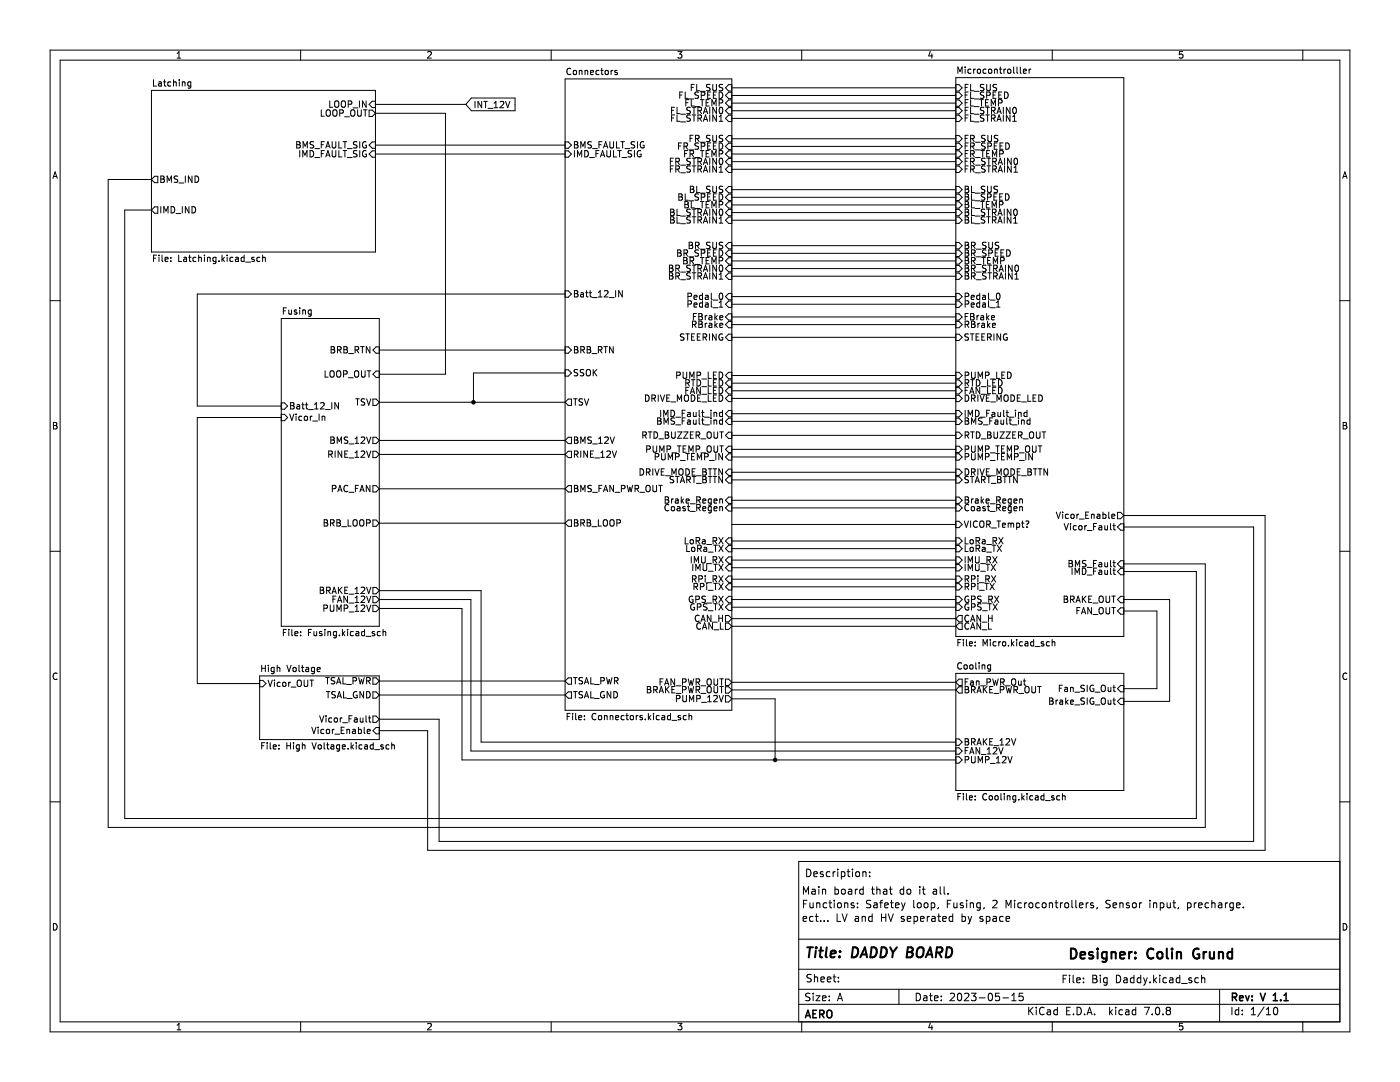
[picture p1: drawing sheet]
<svg xmlns="http://www.w3.org/2000/svg" width="279mm" height="216mm" viewBox="0 0 279 216" stroke-linecap="round" stroke-linejoin="round" font-family="sans-serif">
<g fill="none" stroke="#000" stroke-width=".2">
<path d="M10 10h259.4v195.9h-259.4zM12 12h255.4v191.9h-255.4zM30.2 18h44.7v32.3h-44.7zM30.6 15.9v1.3h.6M31.7 16.4h.5v.8M32.2 16.6l-.4 .1-.2 .2 .2 .3 .4-.1M32.6 16.3h.5M32.8 15.9v1.1l.3 .2M34.1 16.4l-.4-.1-.2 .3 .1 .5h.5M34.6 16.5l.5-.1 .1 .8M34.6 15.9v1.3M35.3 11.6h.8"/>
<path d="M35.3 10.7l.4-.4v1.3M35.8 15.9v.1M35.8 16.3v.9M36.4 16.5l.5-.1v.8M36.4 16.3v.9M38.1 16.4l-.4-.1-.2 .3 .1 .5h.5M38.1 16.3v1.1l-.3 .2-.3-.1M60 10v2M85.3 10.4l.5-.1 .3 .4-.8 .9h.8M94.1 19.6h8.7v2.5h-8.7l-1.1-1.3zM110 10v2M112.8 15.7h33.3v126h-33.3z"/>
<path d="M113.9 13.7a.6 .6 0 0 0-.8 .5 .6 .6 0 0 0 .6 .7l.2-.1M114.5 14.2l.1-.2 .4 .2 .1 .4-.2 .2h-.4zM115.6 14.2l.5-.1 .1 .8M115.6 14v.9M116.8 14.2l.4-.1 .1 .8M116.8 14v.9M117.8 14.5l.7-.2-.1-.2-.4-.1-.2 .2 .1 .6h.5M119.5 14.1l-.3-.1-.3 .3 .2 .5h.4M119.9 14h.5M120.1 13.6v1.1l.3 .2M120.8 14.2l.2-.2 .4 .2v.4l-.1 .2h-.5zM122 14v.9"/>
<path d="M122.3 14l-.3 .3M123.2 14.1l-.3-.1-.2 .2v.2l.5 .1v.3h-.5M135.3 10.3h.8l-.4 .5 .3 .1v.6l-.2 .1-.5-.1M135.7 19h.4M136.3 18.4h-.6v1.2M136.7 18.4v1.2h.7M137.5 19.9h-.6v1.3M137.5 19.8h.9M138 17.4h.4M138 19.9v1.3h.6M138.6 16.8h-.6v1.3M139 16.8v1.3h.7"/>
<path d="M139.4 18.4h-.5l-.2 .1v.3l.6 .3 .1 .3-.2 .2h-.5M139.8 19.9h.7M139.8 18.2h.9M140 19h.6v-.5l-.6-.1v1.2M140.1 19.9v1.3M141.2 19h.4M141.5 19.9h-.6v1.3h.6M141.7 16.9l-.5-.1-.2 .2v.3l.6 .3 .1 .3-.2 .2-.5-.1M141.8 18.4h-.6v1.2h.6M142.3 16.8v1.1l.2 .2 .4-.1 .1-.1v-1.1M142.4 19h.4M143 18.4h-.6v1.2h.6"/>
<path d="M143.5 18.4a.64 .64 0 0 1 .8 .6 .64 .64 0 0 1-.8 .6zM144.2 16.9l-.4-.1-.2 .2v.3l.5 .3 .1 .3-.2 .2-.5-.1M146.1 17.5h44.7M146.1 19.1h44.7M146.1 19.9h-.7l-.6 .7 .6 .6h.7M146.1 18.4h-.7l-.6 .7 .6 .6h.7M146.1 16.9h-.7l-.6 .6 .6 .7h.7M160 10v2M185.7 10.2l-.4 1h.9M186 10.7v.9M190.8 15.5h33.5v111.5h-33.5zM190.8 16.9h.6l.6 .6-.6 .7h-.6"/>
<path d="M190.8 19.9h.6l.6 .7-.6 .6h-.6M190.8 18.4h.6l.6 .7-.6 .6h-.6M191.2 14.6v-1.2l.4 .9 .4-.9v1.2M192.6 19h.4M192.6 17.4h.4M192.6 13.4v.1M192.6 13.8v.8M193.2 16.8h-.6v1.3M193.2 18.4h-.6v1.2M193.2 19.9h-.6v1.3M193.7 19.9v1.3h.6M193.7 18.4v1.2h.6"/>
<path d="M193.7 16.8v1.3h.6M193.8 13.9l-.4-.1-.2 .2 .1 .6h.5M194.3 13.8v.8M194.4 19.8h1M194.4 18.2h1M194.7 13.8l-.4 .2M195.1 13.9l.2-.1 .3 .1 .1 .5-.1 .2-.5-.1zM195.5 19.9h.7M195.9 19.9v1.3M196.4 16.9l-.5-.1-.2 .2v.3l.5 .3 .2 .3-.3 .2-.5-.1M196.4 18.4h-.5l-.2 .1v.3l.5 .3 .2 .3-.3 .2h-.5M196.8 13.9l-.4-.1-.2 .2 .1 .6h.5"/>
<path d="M196.9 16.8v1.1l.3 .2 .3-.1 .1-.1v-1.1M196.9 19h.6l.1-.5-.7-.1v1.2M197.3 19.9h-.6v1.3h.6M197.3 13.9l.2-.1 .4 .1v.5l-.1 .2-.5-.1zM198.2 19h.4M198.5 13.9h.5v.7M198.5 13.8v.8M198.8 18.4h-.6v1.2h.6M198.9 16.9l-.5-.1-.2 .2v.3l.6 .3 .1 .3-.2 .2-.5-.1M199.3 19h.5M199.5 13.8h.4M199.6 13.4v1.1l.3 .1"/>
<path d="M199.9 18.4h-.6v1.2h.6M200.4 13.8v.8M200.5 18.4a.64 .64 0 0 1 .7 .6 .64 .64 0 0 1-.7 .6zM200.7 13.8l-.3 .2M201.1 13.9l.2-.1 .4 .1 .1 .5-.2 .2-.5-.1zM202.3 13.4v1.1l.2 .1M203 13.4v1.1l.1 .1M203.6 13.4v1.1l.2 .1M204.2 14.2l.6-.1v-.2l-.4-.1-.2 .2 .1 .6h.5M205.4 13.8v.8M205.7 13.8l-.3 .2M210 10v2"/>
<path d="M236 10.3h-.6l-.1 .6 .2-.1 .5 .1 .1 .1-.1 .5-.2 .1-.5-.1M260 10v2M10.6 35.6l.4-1.3 .4 1.3M10.7 35.2h.6M30.2 35.8h-8.6v129.3h218.9v-52.6h-16.2M30.9 35.2h.6v1.2h-.6l-.7-.6zM32.1 35.1h.4l.3 .3-.3 .3 .3 .1v.4l-.2 .2h-.5zM32.1 35.7h.4M33.4 36.4v-1.3l.4 .9 .4-.9v1.3M35.5 35.2l-.5-.1-.2 .1v.4l.6 .2 .1 .4-.3 .2-.4-.1M35.7 36.5h1M37 35.1v1.3"/>
<path d="M38.3 35.1v1.3l-.7-1.3v1.3M38.9 35.1a.64 .64 0 0 1 .8 .7 .64 .64 0 0 1-.8 .6zM59.2 28.3h.4l.3 .2-.3 .4 .3 .1v.3l-.2 .2h-.5zM59.2 28.9h.4M59.8 30v1.3M60.4 31.3v-1.3l.5 1 .4-1v1.3M60.5 29.5v-1.2l.4 .9 .4-.9v1.2M61.9 30a.64 .64 0 0 1 .7 .7 .64 .64 0 0 1-.7 .6zM62.6 28.3h-.5l-.2 .1v.3l.6 .3 .1 .3-.2 .2h-.5M62.8 31.4h1M62.8 29.7h1M64.1 30.6h.4"/>
<path d="M64.1 28.9h.4M64.1 21.9v1.3h.6M64.7 30h-.6v1.3M64.7 28.3h-.6v1.2M65 29.5l.4-1.2 .5 1.2M65 31.3l.4-1.3 .5 1.3M65.1 22.1l.3-.2a.43 .43 0 0 1 .5 .4v.5a.42 .42 0 0 1-.4 .4 .42 .42 0 0 1-.4-.4zM65.1 29.2h.6M65.1 31h.6M65.8 20.1v1.3h.6M66.3 30v1.1l.2 .2h.4l.1-.2v-1.1M66.3 28.3v1l.2 .2h.4l.1-.2v-1"/>
<path d="M66.5 22.1l.2-.2a.43 .43 0 0 1 .6 .4v.5a.42 .42 0 0 1-.5 .4 .42 .42 0 0 1-.4-.4zM66.8 20.3l.3-.2a.43 .43 0 0 1 .5 .5v.4a.42 .42 0 0 1-.4 .4 .42 .42 0 0 1-.4-.4zM67.6 30v1.3h.6M67.6 28.3v1.2h.6M67.8 22.6l.6-.1 .1-.5-.7-.1v1.3M68.2 20.3l.2-.2a.43 .43 0 0 1 .6 .5v.4a.42 .42 0 0 1-.5 .4 .42 .42 0 0 1-.4-.4zM68.5 30h.7M68.5 28.3h.7M68.8 23.3h.9M68.8 28.3v1.2M68.8 30v1.3M69.3 31.4h1"/>
<path d="M69.3 29.7h1M69.5 20.8l.6-.1 .1-.4-.7-.2v1.3M70 22.1l.3-.2a.43 .43 0 0 1 .5 .4v.5a.42 .42 0 0 1-.4 .4 .42 .42 0 0 1-.4-.4zM70.5 21.5h.9M71.3 28.3h-.5l-.2 .1v.3l.5 .3 .2 .3-.3 .2h-.5M71.3 30.1l-.5-.1-.2 .2v.3l.5 .3 .2 .3-.3 .2h-.5M71.4 21.9v1l.2 .3 .4-.1 .1-.2v-1M71.7 20.1v1.3M71.8 28.3v1.2M71.8 30v1.3M72.5 21.9h.7M72.9 21.9v1.3"/>
<path d="M73.1 20.1v1.3l-.8-1.3v1.3M73.1 30.1a.59 .59 0 0 0-.8 .6 .59 .59 0 0 0 .8 .6v-.5h-.2M73.1 28.3a.59 .59 0 0 0-.8 .6 .59 .59 0 0 0 .8 .6v-.5h-.2M73.7 22h.6l.6 .6-.6 .6h-.6zM74.9 30.7h37.9M74.9 20.8h18.1M74.9 29h37.9M74.9 22.6h14v52.1h-13.2M74.9 20.2h-.6l-.6 .6 .6 .7h.6M74.9 30.1h-.6l-.6 .6 .6 .7h.6M74.9 28.3h-.6l-.6 .7 .6 .6h.6M94.8 20.2v1.3"/>
<path d="M96.1 20.2v1.3l-.7-1.3v1.3M96.5 20.2h.8M96.9 20.2v1.3M97.4 21.6h1M98.6 21.5h.7M98.6 20.6l.4-.4v1.3M99.8 20.3l.5-.1 .2 .4-.7 .9h.7M100.9 20.2l.4 1.3 .5-1.3M112.8 30.1h.6l.6 .6-.6 .7h-.6M112.8 28.3h.6l.6 .7-.6 .6h-.6M114.6 28.3h.5l.2 .2-.2 .4 .2 .1 .1 .3-.3 .2h-.5zM114.6 30v1.3"/>
<path d="M114.6 28.9h.5M115.2 31.3v-1.3l.5 1 .4-1v1.3M115.9 29.5v-1.2l.4 .9 .5-.9v1.2M116.7 30a.64 .64 0 0 1 .7 .7 .64 .64 0 0 1-.7 .6zM117.7 31.4h.9M118 28.3h-.5l-.1 .1v.3l.5 .3 .1 .3-.2 .2h-.5M118.3 29.7h.9M118.9 30.6h.5M119.5 28.9h.5M119.5 30h-.6v1.3M119.8 31.3l.5-1.3 .4 1.3M120 31h.6"/>
<path d="M120.1 28.3h-.6v1.2M120.4 29.5l.5-1.2 .4 1.2M120.6 29.2h.6M121.1 30v1.1l.3 .2h.3l.1-.2v-1.1M121.7 28.3v1l.3 .2h.3l.1-.2v-1M122.4 30v1.3h.6M123 28.3v1.2h.7M123.3 30h.7M123.7 30v1.3M123.9 28.3h.7M124.1 31.4h1M124.3 28.3v1.2"/>
<path d="M124.7 29.7h1M126.1 30.1l-.5-.1-.2 .2v.3l.5 .3 .2 .3-.3 .2h-.5M126.6 30v1.3M126.7 28.3h-.5l-.2 .1v.3l.6 .3 .1 .3-.3 .2h-.5M127.2 28.3v1.2M127.9 30.1a.59 .59 0 0 0-.7 .6 .59 .59 0 0 0 .7 .6v-.5h-.2M128.5 28.3a.59 .59 0 0 0-.7 .6 .59 .59 0 0 0 .7 .6v-.5h-.2M133.8 33.7h.4M133.8 32.2h.4M134 23.5h.5M134 22h.5M134.4 31.6h-.6v1.2"/>
<path d="M134.4 33.1h-.6v1.3M134.6 21.4h-.6v1.3M134.6 22.9h-.6v1.3M134.9 33.8l.6-.1v-.5l-.6-.1v1.3M134.9 32.2h.6v-.5l-.6-.1v1.2M135.1 21.4v1.3h.6M135.1 22.9v1.3h.6M135.2 33.8l.4 .6M135.2 32.2l.4 .6M135.4 29.1h.4M135.5 38.7h.4l.2 .2-.2 .4 .2 .1 .1 .3-.2 .2h-.5zM135.5 39.3h.4"/>
<path d="M135.8 34.5h1M135.8 33h1M135.8 24.3h1M135.8 22.8h1M136 28.5h-.6v1.3M136.5 29.2l.6-.1 .1-.5-.7-.1v1.3M136.6 30.6h.5M136.7 38.7v1.2h.7M136.8 29.2l.4 .6M136.9 20.5h.4M137.2 30h-.6v1.3M137.5 29.9h.9"/>
<path d="M137.7 27.6h.4M137.7 30.7l.6-.1 .1-.4-.7-.2v1.3M137.8 23l-.5-.1-.2 .2v.3l.6 .3 .1 .3-.3 .2-.4-.1M137.8 21.5l-.5-.1-.2 .1v.4l.6 .2 .1 .3-.3 .3-.4-.1M137.8 31.6h-.5l-.2 .1v.4l.6 .2 .1 .3-.3 .2h-.4M137.8 33.2l-.5-.1-.2 .1v.4l.6 .2 .1 .3-.3 .3-.4-.1M137.8 37.2h.4l.2 .2-.2 .4 .2 .1 .1 .3-.2 .2h-.5zM137.8 37.8h.4M138 30.7l.4 .6M138.1 33.1h.8M138.1 31.6h.8M138.1 22.9h.8"/>
<path d="M138.1 21.4h.8M138.3 27h-.6v1.3M138.5 21.4v1.3M138.5 22.9v1.3M138.5 31.6v1.2M138.5 33.1v1.3M138.7 31.4h1M138.7 21.3h1M138.8 27.7l.6-.1 .1-.5-.7-.1v1.3M139 37.2v1.2h.7M139.1 27.7l.4 .6M139.3 23.6l.6-.1 .1-.4-.7-.2v1.3"/>
<path d="M139.3 33.8l.6-.1 .1-.5-.7-.1v1.3M139.3 22.1l.6-.1 .1-.5-.7-.1v1.3M139.3 32.2h.6l.1-.5-.7-.1v1.2M139.4 28.6l-.5-.1-.2 .1v.4l.6 .2 .1 .3-.2 .3-.5-.1M139.4 38.7h-.5l-.2 .1v.4l.6 .2 .1 .3-.2 .2h-.5M139.6 33.8l.4 .6M139.6 32.2l.4 .6M139.6 23.6l.4 .6M139.6 22.1l.4 .6M139.8 30h.7M139.8 38.5h.9M139.8 28.4h.9"/>
<path d="M140 29.2l.6-.1v-.5l-.6-.1v1.3M140 39.3h.6v-.5l-.6-.1v1.2M140.1 30v1.3M140.4 34.4l.4-1.3 .4 1.3M140.4 32.8l.4-1.2 .4 1.2M140.4 24.2l.4-1.3 .4 1.3M140.4 22.7l.4-1.3 .4 1.3M140.5 34h.6M140.5 32.5h.6M140.5 23.8h.6M140.5 22.3h.6M140.9 30.6h.4"/>
<path d="M140.9 20.5h.4M141.2 39.3h.4M141.2 29.1h.4M141.5 30h-.6v1.3h.6M141.6 21.4v1.3M141.6 22.9v1.3M141.6 31.6v1.2M141.6 33.1v1.3M141.7 37.2h-.5l-.2 .1v.3l.6 .3 .1 .3-.2 .2h-.5M141.7 27.1l-.5-.1-.2 .1v.4l.6 .2 .1 .3-.2 .3-.5-.1M141.8 28.5h-.6v1.3h.6M141.8 38.7h-.6v1.2h.6"/>
<path d="M142.1 21.2v-1.3l.4 .9 .4-.9v1.3M142.1 31.3v-1.3l.4 1 .4-1v1.3M142.3 27v1l.2 .3 .4-.1 .1-.2v-1M142.3 37.2v1l.2 .2h.4l.1-.2v-1M142.4 39.3h.4M142.4 29.1h.4M143 21.4v1.3l-.7-1.3v1.3M143 22.9v1.3l-.7-1.3v1.3M143 31.6v1.2l-.7-1.2v1.2M143 33.1v1.3l-.7-1.3v1.3M143 28.5h-.6v1.3h.6M143 38.7h-.6v1.2h.6"/>
<path d="M143.5 28.5a.64 .64 0 0 1 .8 .7 .64 .64 0 0 1-.8 .6zM143.5 20.5h.6l.1-.5-.7-.1v1.3M143.5 38.7a.64 .64 0 0 1 .8 .6 .64 .64 0 0 1-.8 .6zM143.5 30.7l.6-.1 .1-.4-.7-.2v1.3M143.5 23.3l.4-.4v1.3M143.5 33.5l.4-.4v1.3M143.5 34.4h.7M143.5 24.2h.7M143.6 21.5l.2-.1a.68 .68 0 0 1 .5 .6 .68 .68 0 0 1-.5 .7l-.3-.5zM143.7 31.6h.1a.68 .68 0 0 1 .5 .6 .68 .68 0 0 1-.5 .6 .84 .84 0 0 1-.1-1.2zM144.2 27.1l-.4-.1-.2 .1v.4l.5 .2 .1 .3-.2 .3-.5-.1M144.2 37.2h-.4l-.2 .1v.3l.5 .3 .1 .3-.2 .2h-.5"/>
<path d="M146.1 20.6h44.7M146.1 22.1h44.7M146.1 30.7h44.7M146.1 23.6h44.7M146.1 32.3h44.7M146.1 29.2h44.7M146.1 27.7h44.7M146.1 37.8h44.7M146.1 39.4h44.7M146.1 33.8h44.7M146.1 30.1h-.7l-.6 .6 .6 .7h.7M146.1 37.2h-.7l-.6 .6 .6 .7h.7"/>
<path d="M146.1 38.7h-.7l-.6 .7 .6 .6h.7M146.1 31.6h-.7l-.6 .7 .6 .6h.7M146.1 33.1h-.7l-.6 .7 .6 .6h.7M146.1 28.6h-.7l-.6 .6 .6 .6h.7M146.1 27.1h-.7l-.6 .6 .6 .6h.7M146.1 21.5h-.7l-.6 .6 .6 .6h.7M146.1 23h-.7l-.6 .6 .6 .7h.7M190.8 30.1h.6l.6 .6-.6 .7h-.6M190.8 23h.6l.6 .6-.6 .7h-.6M190.8 27.1h.6l.6 .6-.6 .6h-.6M190.8 31.6h.6l.6 .7-.6 .6h-.6M190.8 28.6h.6l.6 .6-.6 .6h-.6"/>
<path d="M190.8 37.2h.6l.6 .6-.6 .7h-.6M190.8 38.7h.6l.6 .7-.6 .6h-.6M190.8 33.1h.6l.6 .7-.6 .6h-.6M190.8 21.5h.6l.6 .6-.6 .6h-.6M192.6 37.2h.4l.3 .2-.3 .4 .3 .1v.3l-.2 .2h-.5zM192.6 38.7h.4l.3 .2-.3 .4 .3 .1v.3l-.2 .2h-.5zM192.6 30.6h.4M192.6 37.8h.4M192.6 39.3h.4M192.6 33.7h.4M192.6 32.2h.4M192.6 29.1h.4"/>
<path d="M192.6 27.6h.4M192.6 20.5h.4M192.6 23.5h.4M192.6 22h.4M193.2 21.4h-.6v1.3M193.2 22.9h-.6v1.3M193.2 27h-.6v1.3M193.2 28.5h-.6v1.3M193.2 30h-.6v1.3M193.2 31.6h-.6v1.2M193.2 33.1h-.6v1.3M193.7 29.2l.6-.1 .1-.5-.7-.1v1.3"/>
<path d="M193.7 33.8l.6-.1 .1-.5-.7-.1v1.3M193.7 30.7l.6-.1 .1-.4-.7-.2v1.3M193.7 32.2h.6l.1-.5-.7-.1v1.2M193.7 27.7l.6-.1 .1-.5-.7-.1v1.3M193.7 22.9v1.3h.6M193.7 21.4v1.3h.6M193.9 37.2v1.2h.6M193.9 38.7v1.2h.6M194 27.7l.4 .6M194 33.8l.4 .6M194 30.7l.4 .6M194 32.2l.4 .6"/>
<path d="M194 29.2l.4 .6M194.4 21.3h1M194.4 24.3h1M194.4 22.8h1M194.6 38.5h1M194.7 31.4h.9M194.7 34.5h.9M194.7 33h.9M194.7 29.9h.9M194.7 28.4h.9M195.8 30h.7M196.1 30v1.3"/>
<path d="M196.4 21.5l-.5-.1-.2 .1v.4l.5 .2 .2 .3-.3 .3-.5-.1M196.4 23l-.5-.1-.2 .2v.3l.5 .3 .2 .3-.3 .2-.5-.1M196.5 37.2h-.4l-.2 .1v.3l.5 .3 .1 .3-.2 .2h-.5M196.5 38.7h-.4l-.2 .1v.4l.5 .2 .1 .3-.2 .2h-.5M196.6 31.6h-.5l-.2 .1v.4l.6 .2 .1 .3-.2 .2h-.5M196.6 33.2l-.5-.1-.2 .1v.4l.6 .2 .1 .3-.2 .3-.5-.1M196.6 28.6l-.5-.1-.2 .1v.4l.6 .2 .1 .3-.2 .3-.5-.1M196.6 27.1l-.5-.1-.2 .1v.4l.6 .2 .1 .3-.2 .3-.5-.1M196.7 20.5h.4M196.7 22.9h.8M196.7 21.4h.8M196.9 30.6h.4"/>
<path d="M197 33.1h.7M197 31.6h.7M197.1 39.3h.6l.1-.5-.7-.1v1.2M197.1 37.2v1l.2 .2h.4l.1-.2v-1M197.1 21.4v1.3M197.1 22.9v1.3M197.2 29.2l.6-.1v-.5l-.6-.1v1.3M197.2 27v1l.2 .3 .4-.1 .1-.2v-1M197.3 31.6v1.2M197.3 33.1v1.3M197.5 30h-.6v1.3h.6M197.8 21.2v-1.3l.4 .9 .5-.9v1.3"/>
<path d="M197.9 23.6l.6-.1v-.4l-.6-.2v1.3M197.9 22.1l.6-.1v-.5l-.6-.1v1.3M198.1 31.3v-1.3l.4 1 .4-1v1.3M198.1 32.2h.6l.1-.5-.7-.1v1.2M198.1 33.8l.6-.1 .1-.5-.7-.1v1.3M198.2 23.6l.4 .6M198.2 22.1l.4 .6M198.4 39.3h.4M198.4 29.1h.4M198.4 33.8l.4 .6M198.4 32.2l.4 .6M199 38.7h-.6v1.2h.6"/>
<path d="M199 24.2l.4-1.3 .4 1.3M199 22.7l.4-1.3 .4 1.3M199 28.5h-.6v1.3h.6M199.1 37.2h-.5l-.2 .1v.3l.6 .3 .1 .3-.3 .2h-.4M199.1 23.8h.6M199.1 22.3h.6M199.1 27.1l-.4-.1-.2 .1v.4l.5 .2 .1 .3-.2 .3-.5-.1M199.2 34.4l.4-1.3 .5 1.3M199.2 32.8l.4-1.2 .5 1.2M199.3 20.5h.6v-.5l-.6-.1v1.3M199.3 34h.6M199.3 32.5h.6"/>
<path d="M199.5 30.7l.6-.1 .1-.4-.7-.2v1.3M199.5 39.3h.4M199.6 29.1h.4M200.1 38.7h-.6v1.2h.6M200.2 28.5h-.6v1.3h.6M200.2 21.4v1.3M200.2 22.9v1.3M200.5 31.6v1.2M200.5 33.1v1.3M200.7 38.7a.64 .64 0 0 1 .7 .6 .64 .64 0 0 1-.7 .6zM200.7 28.5a.64 .64 0 0 1 .8 .7 .64 .64 0 0 1-.8 .6zM201.6 21.4v1.3l-.8-1.3v1.3"/>
<path d="M201.6 22.9v1.3l-.8-1.3v1.3M201.8 31.6v1.2l-.7-1.2v1.2M201.8 33.1v1.3l-.7-1.3v1.3M202.1 24.2h.7M202.1 23.3l.4-.4v1.3M202.2 21.5l.2-.1a.68 .68 0 0 1 .5 .6 .68 .68 0 0 1-.5 .7l-.3-.5zM202.4 33.5l.3-.4v1.3M202.4 34.4h.7M202.5 31.6h.2a.68 .68 0 0 1 .4 .6 .68 .68 0 0 1-.4 .6 .84 .84 0 0 1-.2-1.2zM268 35.6l.4-1.3 .4 1.3M268.1 35.2h.6M30.2 41.9h-5.3v121.4h213.9v-49.3h-14.5"/>
<path d="M30.2 41.9l.7-.6h.6v1.2h-.6zM30.6 51.5h.5M31.2 50.9h-.6v1.3M31.7 50.9v.1M31.7 51.3v.9M32.1 41.2v1.3M32.3 50.9v1.1l.2 .2M32.7 42.5v-1.3l.4 .9 .4-.9v1.3M32.9 51.8l.6-.2v-.2l-.4-.1-.2 .2 .1 .6h.5M34.1 52.1v.1M34.1 51.4v.1M34.1 41.2a.64 .64 0 0 1 .8 .7 .64 .64 0 0 1-.8 .6z"/>
<path d="M35.1 42.6h1M35.7 50.9v1.3h.6M36.4 41.2v1.3M36.7 51.4h.5v.8M37.2 51.6l-.4 .1-.2 .2 .2 .3 .4-.1M37.7 51.3h.4M37.7 41.2v1.3l-.7-1.3v1.3M37.8 50.9v1.1l.3 .2M38.3 41.2a.64 .64 0 0 1 .8 .7 .64 .64 0 0 1-.8 .6zM39.1 51.4l-.4-.1-.2 .3 .1 .5h.5M39.7 51.5l.4-.1 .1 .8M39.7 50.9v1.3"/>
<path d="M40.8 50.9v.1M40.8 51.3v.9M41.4 51.5l.5-.1v.8M41.4 51.3v.9M43.1 51.4l-.4-.1-.2 .3 .1 .5h.5M43.1 51.3v1.1l-.2 .2-.3-.1M43.7 52.1v.1M44.3 50.9v1.3M44.4 51.7l.4 .5M44.8 51.3l-.5 .5M45.3 50.9v.1M45.3 51.3v.9"/>
<path d="M46.5 51.4l-.4-.1-.2 .3 .1 .5h.5M47 51.4h.5l.1 .8M47.6 51.6l-.5 .1-.1 .2 .1 .3 .5-.1M48.7 51.4l-.3-.1-.3 .3 .1 .5h.5M48.7 50.9v1.3M49 52.3h1M50.7 51.4l-.3-.1-.2 .2 .1 .2 .4 .1v.3h-.5M51.9 51.4l-.4-.1-.2 .3 .1 .5h.5M52.4 51.5l.5-.1 .1 .8M52.4 50.9v1.3M112.8 58.7h-73.4v22.3h16.7M112.8 58h.6l.6 .7-.6 .6h-.6"/>
<path d="M114.6 58h.5l.2 .2-.2 .4 .2 .1 .1 .3-.3 .3h-.5zM114.6 58.6h.5M115.9 58.5h.5l.1 .8M116.5 58.7l-.5 .1-.2 .2 .2 .3 .5-.1M116.9 58.4h.5M117.1 58v1.1l.3 .2M117.6 58.4h.5M117.8 58v1.1l.3 .2M118.2 59.4h1M119.4 59.3h.7M119.4 58.3l.4-.3v1.3M120.6 58.1l.5-.1 .3 .3-.8 1h.8"/>
<path d="M121.6 59.4h1M122.9 58v1.3M124.2 58v1.3l-.7-1.3v1.3M133.6 52.9h.4l.3 .2-.3 .4 .3 .1v.3l-.2 .3h-.5zM133.6 54.4h.4l.3 .3-.3 .3 .3 .2v.3l-.2 .2h-.5zM133.6 55h.4M133.6 53.5h.4M133.8 41.7h.5l.2 .3-.2 .3 .2 .2 .1 .3-.3 .2h-.5zM133.8 43.3h.5l.2 .2-.2 .4 .2 .1 .1 .3-.3 .2h-.5zM133.8 42.3h.5M133.8 43.9h.5M134.9 53.6l.6-.1v-.5l-.6-.1v1.3"/>
<path d="M134.9 55.1l.6-.1v-.5l-.6-.1v1.3M135.1 41.7v1.3h.6M135.1 43.3v1.2h.6M135.2 55.1l.4 .6M135.2 53.6l.4 .6M135.2 49.9h.5l.2 .2-.2 .4 .2 .1 .1 .3-.3 .2h-.5zM135.2 50.5h.5M135.8 43.1h1M135.8 55.8h1M135.8 54.3h1M135.8 44.6h1M136.4 51.4h.5l.2 .2-.2 .4 .2 .1 .1 .3-.3 .2h-.5z"/>
<path d="M136.4 52h.5M136.5 50.5h.6l.1-.5-.7-.1v1.2M136.7 40.2h.4l.3 .2-.3 .4 .3 .1v.3l-.2 .3h-.5zM136.7 40.8h.4M136.8 50.5l.4 .6M137.3 59.2l.6-.1 .1-.5-.7-.1v1.3M137.5 51.2h.9M137.5 40.1h.9M137.5 48.3h.5l.2 .3-.2 .3 .2 .2 .1 .3-.3 .2h-.5zM137.5 48.9h.5M137.7 52h.6l.1-.5-.7-.1v1.2M137.8 41.8l-.5-.1-.2 .1v.4l.6 .3 .1 .3-.3 .2-.4-.1"/>
<path d="M137.8 54.5l-.5-.1-.2 .1v.4l.6 .3 .1 .3-.3 .2-.4-.1M137.8 43.3h-.5l-.2 .1v.3l.6 .3 .1 .3-.3 .2h-.4M137.8 53l-.5-.1-.2 .1v.4l.6 .2 .1 .3-.3 .3-.4-.1M138 40.2v1.3h.6M138 52l.4 .6M138.1 41.7h.8M138.1 54.4h.8M138.1 52.9h.8M138.1 43.3h.8M138.5 41.7v1.3M138.5 43.3v1.2M138.5 52.9v1.3"/>
<path d="M138.5 54.4v1.3M138.5 59.3l.6-.1-.1-.2-.3-.1-.2 .2 .1 .6h.4M138.7 52.8h1M138.7 41.6h1M138.8 49l.6-.1 .1-.4-.7-.2v1.3M139.1 49l.4 .6M139.3 42.4l.6-.1 .1-.5-.7-.1v1.3M139.3 53.6l.6-.1 .1-.5-.7-.1v1.3M139.3 55.1l.6-.1 .1-.5-.7-.1v1.3M139.3 43.9h.6l.1-.5-.7-.1v1.2M139.4 49.9h-.5l-.2 .1v.3l.6 .3 .1 .3-.2 .2h-.5M139.6 42.4l.4 .6"/>
<path d="M139.6 55.1l.4 .6M139.6 53.6l.4 .6M139.6 43.9l.4 .6M139.8 49.7h.9M139.8 51.4h.7M139.8 40.2h.7M140 50.5h.6v-.5l-.6-.1v1.2M140.1 40.2v1.3M140.1 51.4v1.2M140.2 58.5v1.3M140.2 59l-.4-.1-.2 .3 .1 .5h.5M140.4 43l.4-1.3 .4 1.3"/>
<path d="M140.4 55.7l.4-1.3 .4 1.3M140.4 54.2l.4-1.3 .4 1.3M140.4 44.5l.4-1.2 .4 1.2M140.5 42.6h.6M140.5 55.3h.6M140.5 53.8h.6M140.5 44.2h.6M140.8 59h.5v.8M140.9 52h.4M140.9 40.8h.4M141.2 50.5h.4M141.3 59.2l-.4 .1-.2 .2 .2 .3 .4-.1"/>
<path d="M141.5 40.2h-.6v1.3h.6M141.5 51.4h-.6v1.2h.6M141.6 41.7v1.3M141.6 43.3v1.2M141.6 52.9v1.3M141.6 54.4v1.3M141.7 48.4l-.5-.1-.2 .2v.3l.6 .3 .1 .3-.2 .2-.5-.1M141.8 49.9h-.6v1.2h.6M141.9 58.5v1.1l.2 .2M142.1 41.5v-1.3l.4 .9 .4-.9v1.3M142.1 52.6v-1.2l.4 .9 .4-.9v1.2M142.3 48.3v1.1l.2 .2 .4-.1 .1-.1v-1.1"/>
<path d="M142.3 59.9h1M142.4 50.5h.4M143 41.7v1.3l-.7-1.3v1.3M143 43.3v1.2l-.7-1.2v1.2M143 52.9v1.3l-.7-1.3v1.3M143 54.4v1.3l-.7-1.3v1.3M143 49.9h-.6v1.2h.6M143.5 40.9l.6-.1 .1-.5-.7-.1v1.3M143.5 49.9a.64 .64 0 0 1 .8 .6 .64 .64 0 0 1-.8 .6zM143.5 52h.6l.1-.5-.7-.1v1.2M143.5 43.6l.4-.3v1.2M143.5 55.7h.7"/>
<path d="M143.5 54.8l.4-.4v1.3M143.5 44.5h.7M143.6 53l.2-.1a.68 .68 0 0 1 .5 .6 .68 .68 0 0 1-.5 .7l-.3-.5zM143.7 41.8l.1-.1a.68 .68 0 0 1 .5 .7 .68 .68 0 0 1-.5 .6 .84 .84 0 0 1-.1-1.2zM143.7 58.6l.1-.1a.68 .68 0 0 1 .5 .6 .68 .68 0 0 1-.5 .7 .84 .84 0 0 1-.1-1.2zM144.2 48.4l-.4-.1-.2 .2v.3l.5 .3 .1 .3-.2 .2-.5-.1M146.1 59.2h44.7M146.1 52.1h44.7M146.1 40.9h44.7M146.1 49h44.7M146.1 42.4h44.7M146.1 50.5h44.7"/>
<path d="M146.1 43.9h44.7M146.1 53.6h44.7M146.1 55.1h44.7M146.1 41.8h-.7l-.6 .6 .6 .7h.7M146.1 54.5h-.7l-.6 .6 .6 .7h.7M146.1 48.4h-.7l-.6 .6 .6 .7h.7M146.1 53h-.7l-.6 .6 .6 .6h.7M146.1 58.5h-.7l-.6 .7 .6 .6h.7M146.1 43.3h-.7l-.6 .6 .6 .7h.7M146.1 49.9h-.7l-.6 .6 .6 .7h.7M146.1 51.4h-.7l-.6 .7 .6 .6h.7M146.1 40.3h-.7l-.6 .6 .6 .6h.7"/>
<path d="M190.8 41.8h.6l.6 .6-.6 .7h-.6M190.8 48.4h.6l.6 .6-.6 .7h-.6M190.8 54.5h.6l.6 .6-.6 .7h-.6M190.8 53h.6l.6 .6-.6 .6h-.6M190.8 51.4h.6l.6 .7-.6 .6h-.6M190.8 49.9h.6l.6 .6-.6 .7h-.6M190.8 43.3h.6l.6 .6-.6 .7h-.6M190.8 58.5h.6l.6 .7-.6 .6h-.6M190.8 40.3h.6l.6 .6-.6 .6h-.6M192.6 40.2h.4l.3 .2-.3 .4 .3 .1v.3l-.2 .3h-.5zM192.6 41.7h.4l.3 .3-.3 .3 .3 .2v.3l-.2 .2h-.5zM192.6 43.3h.4l.3 .2-.3 .4 .3 .1v.3l-.2 .2h-.5z"/>
<path d="M192.6 48.3h.4l.3 .3-.3 .3 .3 .2v.3l-.2 .2h-.5zM192.6 49.9h.4l.3 .2-.3 .4 .3 .1v.3l-.2 .2h-.5zM192.6 51.4h.4l.3 .2-.3 .4 .3 .1v.3l-.2 .2h-.5zM192.6 52.9h.4l.3 .2-.3 .4 .3 .1v.3l-.2 .3h-.5zM192.6 54.4h.4l.3 .3-.3 .3 .3 .2v.3l-.2 .2h-.5zM192.6 59.2l.6-.1 .1-.5-.7-.1v1.3M192.6 42.3h.4M192.6 48.9h.4M192.6 55h.4M192.6 50.5h.4M192.6 52h.4M192.6 53.5h.4"/>
<path d="M192.6 43.9h.4M192.6 40.8h.4M193.8 59.3l.6-.1v-.2l-.4-.1-.2 .2 .1 .6h.5M193.9 50.5h.6l.1-.5-.7-.1v1.2M193.9 53.6l.6-.1 .1-.5-.7-.1v1.3M193.9 49l.6-.1 .1-.4-.7-.2v1.3M193.9 52h.6l.1-.5-.7-.1v1.2M193.9 55.1l.6-.1 .1-.5-.7-.1v1.3M193.9 40.2v1.3h.6M193.9 41.7v1.3h.6M193.9 43.3v1.2h.6M194.2 55.1l.4 .6"/>
<path d="M194.2 52l.4 .6M194.2 49l.4 .6M194.2 53.6l.4 .6M194.2 50.5l.4 .6M194.6 43.1h1M194.6 44.6h1M194.6 41.6h1M194.6 40.1h1M194.9 49.7h.9M194.9 55.8h.9M194.9 51.2h.9M194.9 52.8h.9"/>
<path d="M194.9 54.3h.9M195.5 59l-.3-.1-.3 .3 .1 .5h.5M195.5 58.5v1.3M195.7 40.2h.7M195.9 51.4h.8M196.1 40.2v1.3M196.1 59h.5l.1 .8M196.3 51.4v1.2M196.5 41.8l-.4-.1-.2 .1v.4l.5 .3 .1 .3-.2 .2-.5-.1M196.5 43.3h-.4l-.2 .1v.3l.5 .3 .1 .3-.2 .2h-.5M196.7 59.2l-.5 .1-.1 .2 .1 .3 .5-.1M196.8 48.4l-.5-.1-.2 .2v.3l.6 .3 .1 .3-.3 .2-.4-.1"/>
<path d="M196.8 49.9h-.5l-.2 .1v.3l.6 .3 .1 .3-.3 .2h-.4M196.8 53l-.5-.1-.2 .1v.4l.6 .2 .1 .3-.3 .3-.4-.1M196.8 54.5l-.5-.1-.2 .1v.4l.6 .3 .1 .3-.3 .2-.4-.1M196.9 40.8h.4M196.9 41.7h.7M196.9 43.3h.7M197.1 52h.4M197.2 54.4h.7M197.2 52.9h.7M197.3 58.5v1.1l.2 .2M197.3 41.7v1.3M197.3 43.3v1.2"/>
<path d="M197.3 48.3v1.1l.3 .2 .3-.1 .2-.1v-1.1M197.3 50.5h.6l.1-.5-.7-.1v1.2M197.5 40.2h-.6v1.3h.6M197.5 52.9v1.3M197.5 54.4v1.3M197.6 59.9h1M197.7 51.4h-.6v1.2h.6M198 41.5v-1.3l.4 .9 .4-.9v1.3M198.1 42.4l.6-.1v-.5l-.6-.1v1.3M198.1 43.9h.6v-.5l-.6-.1v1.2M198.2 52.6v-1.2l.5 .9 .4-.9v1.2M198.3 53.6l.6-.1 .1-.5-.7-.1v1.3"/>
<path d="M198.3 55.1l.6-.1 .1-.5-.7-.1v1.3M198.4 42.4l.4 .6M198.4 43.9l.4 .6M198.6 50.5h.4M198.6 55.1l.4 .6M198.6 53.6l.4 .6M199 58.6l.1-.1a.68 .68 0 0 1 .5 .6 .68 .68 0 0 1-.5 .7l-.3-.5zM199.1 43l.5-1.3 .4 1.3M199.1 44.5l.5-1.2 .4 1.2M199.2 49.9h-.6v1.2h.6M199.3 42.6h.6M199.3 44.2h.6"/>
<path d="M199.3 48.4l-.5-.1-.1 .2v.3l.5 .3 .1 .3-.2 .2-.5-.1M199.4 55.7l.4-1.3 .4 1.3M199.4 54.2l.4-1.3 .4 1.3M199.5 40.9l.6-.1v-.5l-.6-.1v1.3M199.5 55.3h.6M199.5 53.8h.6M199.7 52h.6l.1-.5-.7-.1v1.2M199.8 50.5h.4M200.4 49.9h-.6v1.2h.6M200.4 41.7v1.3M200.4 43.3v1.2M200.7 52.9v1.3"/>
<path d="M200.7 54.4v1.3M200.9 49.9a.64 .64 0 0 1 .7 .6 .64 .64 0 0 1-.7 .6zM201.7 41.7v1.3l-.7-1.3v1.3M201.7 43.3v1.2l-.7-1.2v1.2M202 52.9v1.3l-.7-1.3v1.3M202 54.4v1.3l-.7-1.3v1.3M202.3 44.5h.7M202.3 43.6l.4-.3v1.2M202.5 41.8l.1-.1a.68 .68 0 0 1 .4 .7 .68 .68 0 0 1-.4 .6 .84 .84 0 0 1-.1-1.2zM202.5 55.7h.8M202.5 54.8l.4-.4v1.3M202.7 53l.1-.1a.68 .68 0 0 1 .5 .6 .68 .68 0 0 1-.5 .7l-.3-.5z"/>
<path d="M10 60h2M56.1 63.6h19.6v61.4h-19.6zM56.5 62h.5M57.2 61.4h-.7v1.3M57.6 61.8l.1 .8h.5M58.2 61.8v.9M59.2 61.9l-.3-.1-.2 .2 .1 .2 .4 .1v.3h-.5M59.8 61.4v.1M59.8 61.8v.9M60.4 62l.5-.1 .1 .8M60.4 61.8v.9M62.1 61.9l-.4-.1-.2 .3 .1 .5h.5"/>
<path d="M62.1 61.8v1.1l-.2 .2h-.3M64.9 74v1.3h.6M65.9 74.2l.2-.2a.43 .43 0 0 1 .6 .4v.4a.42 .42 0 0 1-.4 .5 .42 .42 0 0 1-.5-.5zM66.1 69.2h.4l.3 .2-.3 .4 .3 .1v.3l-.2 .2h-.5zM66.1 69.8h.4M67.2 74.2l.3-.2a.43 .43 0 0 1 .5 .4v.4a.42 .42 0 0 1-.4 .5 .42 .42 0 0 1-.4-.5zM67.4 69.8h.6v-.5l-.6-.1v1.2M67.7 69.8l.4 .6M68.6 74.7l.6-.1v-.5l-.6-.1v1.3M68.6 69.2h.5l.2 .2-.2 .4 .2 .1 .1 .3-.3 .2h-.5zM68.6 69.8h.5M69.5 75.4h1"/>
<path d="M69.6 70.6h1M70.8 74.2l.2-.2a.43 .43 0 0 1 .6 .4v.4a.42 .42 0 0 1-.4 .5 .42 .42 0 0 1-.5-.5zM70.9 69.8h.6v-.5l-.6-.1v1.2M71 79.6h.7M71.2 69.8l.4 .6M71.3 79.6v1.2M72 69.2h.7M72.1 74v1l.3 .3 .3-.1 .2-.2v-1M72.3 69.2v1.2M72.8 79.6h-.5l-.2 .1v.4l.6 .2 .1 .3-.2 .2h-.5M73.2 79.6l.4 1.2 .4-1.2M73.3 74h.7"/>
<path d="M73.6 74v1.3M73.8 69.2v1.2l-.7-1.2v1.2M74.4 79.6h.7l.6 .7-.6 .6h-.7zM75.7 69.9h37.1M75.7 69.2h-.6l-.7 .7 .7 .6h.6M75.7 74h-.6l-.7 .7 .7 .6h.6M112.8 74.4h-18.3v5.9M112.8 69.2h.6l.6 .7-.6 .6h-.6M112.8 73.8h.6l.6 .6-.6 .7h-.6M114.5 79.6h.7M114.6 69.2h.5l.2 .2-.2 .4 .2 .1 .1 .3-.3 .2h-.5zM114.6 69.8h.5"/>
<path d="M114.8 79.6v1.2M115.3 73.8l-.5-.1-.2 .2v.3l.6 .3 .1 .3-.2 .2-.5-.1M115.9 69.8h.6l.1-.5-.7-.1v1.2M116.2 69.8l.4 .6M116.3 79.6h-.5l-.2 .1v.4l.6 .2 .1 .3-.3 .2h-.5M116.5 73.8l-.5-.1-.2 .2v.3l.6 .3 .1 .3-.2 .2-.5-.1M116.6 79.6l.5 1.2 .4-1.2M117.1 73.9l.2-.2a.43 .43 0 0 1 .5 .5v.4a.42 .42 0 0 1-.4 .4 .42 .42 0 0 1-.4-.4zM117.2 69.2h.4l.2 .2-.2 .4 .2 .1 .1 .3-.2 .2h-.5zM117.2 69.8h.4M118.1 70.6h1M118.4 73.7v1.3"/>
<path d="M118.6 74.3l.5 .7M119.1 73.7l-.7 .8M119.4 69.8h.6l.1-.5-.7-.1v1.2M119.7 69.8l.4 .6M120.5 69.2h.7M120.9 69.2v1.2M122.4 69.2v1.2l-.7-1.2v1.2M128.8 78.8a.64 .64 0 0 1 .8 .6 .64 .64 0 0 1-.8 .7zM130.1 79.5l.6-.1 .1-.5-.7-.1v1.3M130.4 79.5l.4 .6M131.4 78.8v1.3M131.8 78.8l.4 1.3 .4-1.3"/>
<path d="M133.1 79.4h.4M133.7 78.8h-.6v1.3h.6M135.1 74.9l.6-.1v-.4l-.6-.2v1.3M136.3 74.2v1.1l.3 .2 .3-.1 .2-.1v-1.1M136.5 66.7l-.5-.1-.2 .1v.4l.6 .2 .1 .3-.2 .3-.5-.1M136.6 79l.3-.2a.43 .43 0 0 1 .5 .4v.5a.42 .42 0 0 1-.4 .4 .42 .42 0 0 1-.4-.4zM136.9 77.9h.4M136.9 76.4h.6v-.5l-.6-.1v1.2M136.9 66.6h.7M137.2 76.4l.4 .6M137.2 66.6v1.3M137.3 60.7l.6-.1 .1-.5-.7-.1v1.3"/>
<path d="M137.5 77.3h-.6v1.3M137.7 75.5v-1.3l.4 .9 .4-.9v1.3M137.8 78.6l.4-1.3 .4 1.3M137.9 78.2h.6M138 78.8a.64 .64 0 0 1 .7 .6 .64 .64 0 0 1-.7 .7zM138 75.8h.7M138 67.2h.4M138.2 64.7h.6l.1-.5-.7-.1v1.2M138.3 75.8v1.2M138.4 63.2h.4M138.5 64.7l.4 .6M138.5 60.9l.6-.2-.1-.2-.3-.1-.2 .2 .1 .6h.4"/>
<path d="M138.6 66.6h-.6v1.3h.6M139 62.6h-.6v1.2M139.1 74.9l.6-.1 .1-.4-.7-.2v1.3M139.1 75.8a.64 .64 0 0 1 .7 .6 .64 .64 0 0 1-.7 .6zM139.2 67.2h.4M139.2 79.4h.5M139.5 62.6h.4l.2 .2-.2 .4 .2 .1 .1 .3-.2 .2h-.5zM139.5 64.1h.4l.2 .2-.2 .4 .2 .1 .1 .3-.2 .2h-.5zM139.5 64.7h.4M139.5 63.2h.4M139.8 77.3v1.3l-.8-1.3v1.3M139.8 66.6h-.6v1.3h.6"/>
<path d="M139.8 78.8h-.6v1.3h.6M140.1 75.6h.9M140.1 78.7h.9M140.1 77.2h.9M140.2 60v1.3M140.2 60.5l-.4-.1-.2 .3 .1 .5h.5M140.3 67.3l.6-.1 .1-.5-.7-.1v1.3M140.6 67.3l.4 .6M140.7 63v.8M140.7 64.5v.8M140.8 60.5h.5v.8M141.1 63l-.4 .2"/>
<path d="M141.1 64.5l-.4 .2M141.3 74.2v1.3h.6M141.3 75.8v1.2h.6M141.3 77.3v1.3h.6M141.3 78.8v1.3h.6M141.3 60.7l-.4 .1-.2 .2 .2 .3 .4-.1M141.5 63h.5l.1 .8M141.5 64.6h.5l.1 .7M141.6 66.6v1.3M141.9 60v1.1l.2 .2M142.1 63.3h-.5l-.1 .2 .1 .3h.5M142.1 64.8l-.5 .1-.1 .1 .1 .3h.5"/>
<path d="M142.3 61.4h1M142.4 74.8h.4M142.4 79.4h.4M142.4 77.9h.4M142.4 76.4h.4M142.7 62.6v1.2M142.7 64.1v1.2M142.8 64.9l.4 .4M142.8 63.3l.4 .5M142.9 66.6v1.3l-.7-1.3v1.3M143 74.2h-.6v1.3h.6M143 75.8h-.6v1.2h.6"/>
<path d="M143 77.3h-.6v1.3h.6M143 78.8h-.6v1.3h.6M143.2 64.5l-.5 .5M143.2 63l-.5 .5M143.5 74.2a.64 .64 0 0 1 .8 .7 .64 .64 0 0 1-.8 .6zM143.5 75.8a.64 .64 0 0 1 .8 .6 .64 .64 0 0 1-.8 .6zM143.5 77.3a.64 .64 0 0 1 .8 .6 .64 .64 0 0 1-.8 .7zM143.5 78.8a.64 .64 0 0 1 .8 .6 .64 .64 0 0 1-.8 .7zM143.5 60.4l.4-.4v1.3M143.5 61.3h.7M143.6 63.4l.6-.1v-.3h-.4l-.2 .2 .1 .6h.5M143.6 64.9l.6-.1v-.2l-.4-.1-.2 .2 .1 .6h.5"/>
<path d="M144.2 66.7a.59 .59 0 0 0-.7 .6 .59 .59 0 0 0 .7 .5v-.5h-.2M146.1 76.5h44.7M146.1 79.5h44.7M146.1 74.9h44.7M146.1 78h44.7M146.1 63.2h44.7M146.1 64.8h44.7M146.1 60.7h44.7M146.1 67.3h44.7M146.1 74.3h-.7l-.6 .6 .6 .7h.7M146.1 78.9h-.7l-.6 .6 .6 .6h.7M146.1 77.3h-.7l-.6 .7 .6 .6h.7"/>
<path d="M146.1 75.8h-.7l-.6 .7 .6 .6h.7M146.1 66.7h-.7l-.6 .6 .6 .6h.7M146.1 60.1h-.7l-.6 .6 .6 .6h.7M146.1 64.1h-.7l-.6 .7 .6 .6h.7M146.1 62.6h-.7l-.6 .6 .6 .7h.7M190.8 74.3h.6l.6 .6-.6 .7h-.6M190.8 60.1h.6l.6 .6-.6 .6h-.6M190.8 78.9h.6l.6 .6-.6 .6h-.6M190.8 77.3h.6l.6 .7-.6 .6h-.6M190.8 75.8h.6l.6 .7-.6 .6h-.6M190.8 66.7h.6l.6 .6-.6 .6h-.6M190.8 64.1h.6l.6 .7-.6 .6h-.6"/>
<path d="M190.8 62.6h.6l.6 .6-.6 .7h-.6M192.6 60.7l.6-.1 .1-.5-.7-.1v1.3M192.6 64.7h.6l.1-.5-.7-.1v1.2M192.6 74.9l.6-.1 .1-.4-.7-.2v1.3M192.6 76.4h.6l.1-.5-.7-.1v1.2M192.6 78.8a.64 .64 0 0 1 .7 .6 .64 .64 0 0 1-.7 .7zM192.6 77.9h.4M192.6 63.2h.4M192.9 76.4l.4 .6M192.9 64.7l.4 .6M193.2 62.6h-.6v1.2M193.2 77.3h-.6v1.3"/>
<path d="M193.3 66.7l-.5-.1-.2 .1v.4l.6 .2 .1 .3-.3 .3-.4-.1M193.5 78.6l.4-1.3 .5 1.3M193.6 66.6h.8M193.6 78.2h.6M193.7 62.6h.4l.3 .2-.3 .4 .3 .1v.3l-.2 .2h-.5zM193.7 75.8h.7M193.7 63.2h.4M193.8 60.9l.6-.2v-.2l-.4-.1-.2 .2 .1 .6h.5M193.9 79.5l.6-.1 .1-.5-.7-.1v1.3M193.9 64.1h.4l.3 .2-.3 .4 .3 .1v.3l-.2 .2h-.5zM193.9 74.2v1.1l.2 .2 .4-.1 .1-.1v-1.1M193.9 64.7h.4"/>
<path d="M194 66.6v1.3M194.1 75.8v1.2M194.2 79.5l.4 .6M194.8 67.2h.4M194.9 75.8a.64 .64 0 0 1 .7 .6 .64 .64 0 0 1-.7 .6zM195 63v.8M195.2 64.5v.8M195.2 78.8v1.3M195.2 75.5v-1.3l.4 .9 .5-.9v1.3M195.3 63l-.3 .2M195.4 66.6h-.6v1.3h.6M195.5 77.3v1.3l-.7-1.3v1.3"/>
<path d="M195.5 60.5l-.3-.1-.3 .3 .1 .5h.5M195.5 60v1.3M195.5 64.5l-.3 .2M195.6 78.8l.4 1.3 .4-1.3M195.8 63h.4l.1 .8M195.8 77.2h1M195.8 78.7h1M195.9 67.2h.5M195.9 64.6h.5l.1 .7M196.1 60.5h.5l.1 .8M196.3 63.3h-.4l-.2 .2 .2 .3h.4M196.5 64.8l-.4 .1-.2 .1 .2 .3h.4"/>
<path d="M196.5 66.6h-.6v1.3h.6M196.7 74.9l.6-.1v-.4l-.6-.2v1.3M196.7 60.7l-.5 .1-.1 .2 .1 .3 .5-.1M196.9 79.4h.4M196.9 62.6v1.2M197 63.3l.4 .5M197.1 67.3l.6-.1 .1-.5-.7-.1v1.3M197.1 64.1v1.2M197.1 75.8v1.2h.6M197.1 77.3v1.3h.6M197.2 64.9l.4 .4M197.3 60v1.1l.2 .2"/>
<path d="M197.4 67.3l.4 .6M197.4 63l-.5 .5M197.5 78.8h-.6v1.3h.6M197.6 64.5l-.5 .5M197.6 61.4h1M197.6 75.6h1M197.9 63.4l.6-.1-.1-.3h-.3l-.2 .2v.6h.5M198.1 64.9l.6-.1-.1-.2-.4-.1-.1 .2v.6h.5M198.1 76.4h.4M198.1 77.9h.4M198.4 66.6v1.3M198.7 75.8h-.6v1.2h.6"/>
<path d="M198.7 77.3h-.6v1.3h.6M198.8 60.4l.4-.4v1.3M198.8 61.3h.8M198.9 74.2v1.3h.6M199.3 75.8a.64 .64 0 0 1 .7 .6 .64 .64 0 0 1-.7 .6zM199.3 77.3a.64 .64 0 0 1 .7 .6 .64 .64 0 0 1-.7 .7zM199.7 66.6v1.3l-.7-1.3v1.3M199.9 74.8h.5M200.4 79l.3-.2a.43 .43 0 0 1 .5 .4v.5a.42 .42 0 0 1-.4 .4 .42 .42 0 0 1-.4-.4zM200.5 74.2h-.6v1.3h.6M201 66.7a.59 .59 0 0 0-.8 .6 .59 .59 0 0 0 .8 .5v-.5h-.2M201.1 74.2a.64 .64 0 0 1 .7 .7 .64 .64 0 0 1-.7 .6z"/>
<path d="M201.7 78.8a.64 .64 0 0 1 .8 .6 .64 .64 0 0 1-.8 .7zM203 79.4h.4M203.6 78.8h-.6v1.3h.6M205.1 78.8v1.3h.6M206.2 79.4h.4M206.8 78.8h-.6v1.3h.6M207.3 78.8a.64 .64 0 0 1 .7 .6 .64 .64 0 0 1-.7 .7zM267.4 60h2M10.7 84.3h.4l.2 .2-.2 .4 .2 .1 .1 .3-.2 .3h-.5zM10.7 84.9h.4M56.1 83.3h-16.7v53.1h12.4M56.1 82.7h.7l.6 .6-.6 .6h-.7"/>
<path d="M56.1 80.4h.7l.6 .6-.6 .7h-.7M57.8 82.6l.4 1.3 .5-1.3M58 80.3h.4l.3 .3-.3 .3 .3 .2v.3l-.2 .2h-.5zM58 80.9h.4M59.1 82.6v.1M59.1 83v.9M59.3 80.8h.5v.8M59.8 81.1h-.4l-.2 .2 .2 .3 .4-.1M60.2 80.8h.5M60.2 83.1l-.3-.1-.3 .3 .2 .5h.4M60.4 80.3v1.1l.3 .2M60.8 83.2l.2-.2 .3 .2 .1 .4-.1 .2h-.5z"/>
<path d="M61 80.8h.4M61.1 80.3v1.1l.3 .2M61.6 81.7h.9M61.9 83v.9M62.3 83l-.4 .3M62.4 84h1M62.8 80.7l.3-.4v1.3M62.8 81.6h.7M63.7 82.6v1.3M64 80.5l.5-.2 .2 .4-.8 .9h.8M64.3 83.2l.5-.1v.8M64.3 83v.9"/>
<path d="M65 81.7h.9M65.6 90.7l.6-.1 .1-.5-.7-.1v1.3M65.9 90.7l.4 .6M66 87.2h.5l.2 .2-.2 .4 .2 .1 .1 .3-.3 .3h-.5zM66 87.8h.5M66.2 80.3v1.3M66.3 97.5h.6l.1-.5-.7-.2v1.3M66.9 90v1.3M67.3 88.5v-1.3l.4 .9 .4-.9v1.3M67.4 98.1l.4-1.3 .5 1.3M67.5 97.8h.6M67.6 80.3v1.3l-.8-1.3v1.3"/>
<path d="M68.2 90v1.3l-.7-1.3v1.3M68.8 90.6h.4M69.4 97a.6 .6 0 0 0-.8 .4 .6 .6 0 0 0 .6 .7l.2-.1M69.4 87.3l-.5-.1-.2 .1v.4l.6 .2 .1 .3-.2 .3-.5-.1M69.4 90h-.6v1.3h.6M69.7 98.2h.9M69.7 88.6h.9M69.7 91.4h.9M70.9 88.5h.7M70.9 91.3h.7M70.9 87.6l.3-.4v1.3M70.9 90.4l.3-.4v1.3"/>
<path d="M70.9 97.5h.4M71.5 96.8h-.6v1.3M71.8 98.1l.5-1.3 .4 1.3M72 97.8h.6M72.1 87.3l.5-.1 .2 .4-.8 .9h.8M72.1 90.1l.5-.1 .2 .4-.8 .9h.8M73.2 87.2l.4 1.3 .4-1.3M73.2 90l.4 1.3 .4-1.3M73.8 96.8v1.3l-.7-1.3v1.3M74.4 87.2h.7l.6 .7-.6 .6h-.7zM74.4 90h.7l.6 .7-.6 .6h-.7zM74.4 96.9h.7l.6 .6-.6 .7h-.7z"/>
<path d="M75.7 90.7h37.1M75.7 80.3h37.1M75.7 97.5h37.1M75.7 87.9h37.1M112.8 80.3l.6-.7h.6v1.3h-.6zM112.8 87.9l.6-.7h.6v1.3h-.6zM112.8 90.7l.6-.7h.6v1.3h-.6zM112.8 97.5l.6-.6h.6v1.3h-.6zM114.6 90.7l.6-.1 .1-.5-.7-.1v1.3M114.6 96.8h.5l.2 .3-.2 .4 .2 .1 .1 .3-.3 .2h-.5zM114.6 87.2h.5l.2 .2-.2 .4 .2 .1 .1 .3-.3 .3h-.5zM114.6 87.8h.5"/>
<path d="M114.6 97.5h.5M114.9 90.7l.5 .6M115.9 88.5v-1.3l.4 .9 .5-.9v1.3M115.9 98.1v-1.3l.4 1 .5-1v1.3M115.9 90v1.3M117.2 90v1.3l-.7-1.3v1.3M117.8 90.6h.5M118 96.9l-.5-.1-.1 .2v.3l.5 .3 .1 .3-.2 .2h-.5M118 87.3l-.5-.1-.1 .1v.4l.5 .2 .1 .3-.2 .3-.5-.1M118.3 88.6h.9M118.3 98.2h.9M118.4 90h-.6v1.3h.6"/>
<path d="M118.7 91.4h1M119.5 87.6l.3-.4v1.3M119.5 88.5h.7M119.5 97.5h.5M119.9 91.3h.7M119.9 90.4l.4-.4v1.3M120.1 96.8h-.6v1.3M120.4 98.1l.5-1.3 .4 1.3M120.6 97.8h.6M120.7 87.3l.5-.1 .2 .4-.8 .9h.8M121.1 90.1l.5-.1 .2 .4-.8 .9h.8M121.8 87.2l.4 1.3 .4-1.3"/>
<path d="M122.2 90l.4 1.3 .4-1.3M122.4 96.8v1.3l-.7-1.3v1.3M122.7 98.2h1M124 97.5h.6l.1-.5-.7-.2v1.3M125.2 96.8l.3 1.3 .2-.9 .2 .9 .4-1.3M126.7 97.5h.6l.1-.5-.7-.2v1.3M127 97.5l.5 .6M127.7 98.2h1M127.7 93.5a.64 .64 0 0 1 .8 .7 .64 .64 0 0 1-.8 .6zM128.3 86.8h.6v-.5l-.6-.1v1.2M128.6 86.8l.4 .6M129 97l.2-.2a.43 .43 0 0 1 .6 .5v.4a.42 .42 0 0 1-.5 .4 .42 .42 0 0 1-.4-.4z"/>
<path d="M129 94.2l.6-.1 .1-.4-.7-.2v1.3M129.1 89.6h.6v-.5l-.6-.1v1.2M129.3 94.2l.4 .6M129.4 86.2h.7M129.7 86.2v1.2M130.3 93.5v1.3M130.3 96.8v1.1l.2 .2h.4l.1-.2v-1.1M130.3 89v1l.3 .2h.3l.2-.2v-1M130.5 86.2a.64 .64 0 0 1 .8 .6 .64 .64 0 0 1-.8 .6zM130.7 93.5l.4 1.3 .4-1.3M130.8 91.2l.6-.1v-.5l-.6-.1v1.3M131.2 83.4h.5l.2 .2-.2 .4 .2 .1 .1 .3-.3 .3h-.5z"/>
<path d="M131.2 84h.5M131.5 96.8h.7M131.5 87.6h1M131.7 90.2v-1.2l.4 .9 .4-.9v1.2M131.8 96.8v1.3M131.8 81.9v1.2M132 94.1h.4M132 90.5v1l.3 .3 .3-.1 .2-.2v-1M132.5 83.1v-1.2l.4 .9 .4-.9v1.2M132.5 84.7v-1.3l.4 .9 .5-.9v1.3M132.6 93.5h-.6v1.3h.6M132.8 86.2h.4l.2 .2-.2 .4 .2 .1 .1 .3-.3 .2h-.4z"/>
<path d="M132.8 99.1h.4l.2 .3-.2 .3 .2 .2 .1 .3-.3 .2h-.4zM132.8 99.7h.4M132.8 86.8h.4M132.8 94.9h1M133.1 89.6h.6l.1-.5-.7-.1v1.2M133.4 91.8v-1.3l.4 .9 .4-.9v1.3M133.9 81.9a.64 .64 0 0 1 .7 .6 .64 .64 0 0 1-.7 .6zM133.9 80.2h1M134 86.2v1l.3 .2h.3l.2-.2v-1M134 99.6v.8M134.1 94.8v-1.3l.4 1 .4-1v1.3M134.1 90.4h1"/>
<path d="M134.4 99.6l-.4 .2M134.5 95.1h-.5l-.2 .1v.4l.5 .2 .2 .3-.3 .2h-.5M134.6 83.4h-.5l-.1 .1v.4l.5 .2 .1 .3-.2 .3-.5-.1M134.8 99.6h.5l.1 .8M134.8 91.2l.6-.1 .1-.5-.7-.1v1.3M134.8 95.1h.7M134.9 83.3h.9M134.9 84.8h.9M135.2 80.1v-1.3l.4 .9 .4-.9v1.3M135.2 95.1v1.2M135.2 89h.7M135.2 86.2h.9l-.9 1.2h.9"/>
<path d="M135.4 99.9h-.5l-.1 .2 .1 .3 .5-.1M135.5 93.7l.3-.2a.43 .43 0 0 1 .5 .5v.4a.42 .42 0 0 1-.4 .4 .42 .42 0 0 1-.4-.4zM135.5 89v1.2M135.8 96.3l.4-1.2 .4 1.2M135.8 91.9h.9M135.9 96h.6M136 99.1v1.3M136.1 99.9l.3 .5M136.1 82.5h.5M136.1 84h.5M136.3 89.6h.4M136.4 99.6l-.4 .4"/>
<path d="M136.4 86.2h.9l-.9 1.2h.9M136.7 81.9h-.6v1.2M136.7 83.4h-.6v1.3M136.9 93.5a.64 .64 0 0 1 .7 .7 .64 .64 0 0 1-.7 .6zM136.9 90.5h.7M136.9 100l.6-.1v-.3h-.4l-.2 .1 .1 .6h.5M136.9 89h-.6v1.2h.6M137.1 95.7h.6v-.5l-.6-.1v1.2M137.2 90.5v1.3M137.2 82.3h.5l.1 .8M137.2 83.9h.5l.1 .8M137.4 95.7l.4 .6"/>
<path d="M137.5 90.2v-1.2l.4 .9 .4-.9v1.2M137.8 86.8h.4M137.8 82.6h-.4l-.2 .2 .2 .3h.4M137.8 84.1l-.4 .1-.2 .2 .2 .3 .4-.1M138 91.1h.4M138.1 95.1h.8M138.1 94.1h.5M138.4 86.2h-.6v1.2h.6M138.4 82.3v.8l.5-.1M138.4 83.8v.8l.5-.1M138.5 95.1v1.2M138.6 90.5h-.6v1.3h.6"/>
<path d="M138.7 93.5h-.6v1.3h.6M138.9 86.8h.6l.1-.5-.7-.1v1.2M138.9 89.6h.6l.1-.5-.7-.1v1.2M138.9 82.3v.8M138.9 83.8v.9M139 96.5h1M139 94.9h1M139 99.8l.7-.1v-.4l-.7-.2v1.3M139.2 91.8v-1.3l.4 .9 .4-.9v1.3M139.2 86.8l.5 .6M139.3 99.8l.5 .6M139.5 81.9v1l.2 .2"/>
<path d="M139.5 83.4v1.1l.2 .2M139.9 90.4h1M139.9 87.6h1M140 82.3h.5M140 83.8h.5M140.1 80.2h.9M140.2 81.9v1l.3 .2M140.2 83.4v1.1l.3 .2M140.3 95.1h.4l.2 .2-.2 .4 .2 .1 .1 .3-.3 .2h-.4zM140.3 93.5h.4l.2 .3-.2 .3 .2 .2 .1 .3-.3 .2h-.4zM140.3 95.7h.4M140.3 94.1h.4"/>
<path d="M140.3 100l.6-.1-.1-.3h-.4l-.1 .1v.6h.5M140.6 91.2l.6-.1 .1-.5-.7-.1v1.3M140.6 83.3h1M140.6 84.8h1M141.2 86.4l.2-.2a.43 .43 0 0 1 .5 .4v.4a.42 .42 0 0 1-.4 .5 .42 .42 0 0 1-.4-.5zM141.2 89.2l.2-.2a.43 .43 0 0 1 .5 .4v.4a.42 .42 0 0 1-.4 .5 .42 .42 0 0 1-.4-.5zM141.3 95.1h.8M141.3 93.5h.8M141.6 91.9h1M141.7 93.5v1.3M141.7 95.1v1.2M141.9 81.9v.1"/>
<path d="M141.9 82.3v.8M141.9 83.4v.1M141.9 83.8v.9M141.9 99.6h-.3l-.3 .2 .2 .5h.4M141.9 99.6v1l-.2 .2h-.3M142.3 95.1h.7M142.3 93.5h.7M142.5 86.2v1l.2 .2h.4l.1-.2v-1M142.5 89v1l.2 .2h.4l.1-.2v-1M142.5 100l.6-.1-.1-.3h-.3l-.2 .1 .1 .6h.4M142.5 82.4l.5-.1v.8M142.5 82.3v.8"/>
<path d="M142.5 83.8v.9M142.5 83.9h.5v.8M142.7 93.5v1.3M142.7 95.1v1.2M142.9 90.5v1.3M143.6 99.7l.5-.1 .1 .8M143.6 99.6v.8M143.6 89h.8M143.6 86.2h.8M144 86.2v1.2M144 89v1.2M144.2 90.5v1.3l-.7-1.3v1.3"/>
<path d="M144.2 93.5v1.3l-.7-1.3v1.3M144.2 95.1v1.2l-.7-1.2v1.2M144.2 82.3h-.4l-.2 .2 .1 .6h.5M144.2 81.9v1.2M144.2 83.4v1.3M144.2 83.9l-.4-.1-.2 .2 .1 .6h.5M146.1 89.7h44.7M146.1 86.9h44.7M146.1 82.6h44.7M146.1 84.1h44.7M146.1 95.8h44.7M146.1 91.2h44.7"/>
<path d="M146.1 94.2h44.7M146.1 99.8h44.7M146.1 81.9h-.7l-.6 .7 .6 .6h.7M146.1 83.4h-.7l-.6 .7 .6 .6h.7M146.1 99.2h-.7l-.6 .6 .6 .7h.7M146.1 95.1h-.7l-.6 .7 .6 .6h.7M146.1 93.6h-.7l-.6 .6 .6 .7h.7M146.1 90.6h-.7l-.6 .6 .6 .6h.7M146.1 89h-.7l-.6 .7 .6 .6h.7M146.1 86.2h-.7l-.6 .7 .6 .6h.7M190.8 99.2h.6l.6 .6-.6 .7h-.6M190.8 90.6h.6l.6 .6-.6 .6h-.6"/>
<path d="M190.8 81.9h.6l.6 .7-.6 .6h-.6M190.8 83.4h.6l.6 .7-.6 .6h-.6M190.8 95.1h.6l.6 .7-.6 .6h-.6M190.8 93.6h.6l.6 .6-.6 .7h-.6M190.8 89h.6l.6 .7-.6 .6h-.6M190.8 86.2h.6l.6 .7-.6 .6h-.6M192.6 83.4h.4l.3 .2-.3 .4 .3 .1v.3l-.2 .3h-.5zM192.6 86.8h.6l.1-.5-.7-.1v1.2M192.6 89.6h.6l.1-.5-.7-.1v1.2M192.6 91.2l.6-.1 .1-.5-.7-.1v1.3M192.6 93.5a.64 .64 0 0 1 .7 .7 .64 .64 0 0 1-.7 .6zM192.6 99.1h.4l.3 .3-.3 .3 .3 .2v.3l-.2 .2h-.5z"/>
<path d="M192.6 81.9v1.2M192.6 84h.4M192.6 99.7h.4M192.9 86.8l.4 .6M193.2 83.1v-1.2l.4 .9 .5-.9v1.2M193.3 95.1h-.5l-.2 .1v.4l.6 .2 .1 .3-.3 .2h-.4M193.6 95.1h.8M193.7 86.2h.7M193.9 94.2l.6-.1 .1-.4-.7-.2v1.3M193.9 84.7v-1.3l.4 .9 .4-.9v1.3M193.9 89v1l.2 .2h.4l.1-.2v-1M193.9 90.5v1l.2 .3 .4-.1 .1-.2v-1"/>
<path d="M193.9 99.6v.8M194 95.1v1.2M194.1 86.2v1.2M194.2 94.2l.4 .6M194.2 99.6l-.3 .2M194.6 96.3l.4-1.2 .5 1.2M194.7 81.9a.64 .64 0 0 1 .7 .6 .64 .64 0 0 1-.7 .6zM194.7 99.6h.5v.8M194.7 96h.6M194.9 86.2a.64 .64 0 0 1 .7 .6 .64 .64 0 0 1-.7 .6zM195.2 93.5v1.3M195.2 99.9h-.4l-.2 .2 .2 .3 .4-.1"/>
<path d="M195.2 90.2v-1.2l.4 .9 .5-.9v1.2M195.2 91.8v-1.3l.4 .9 .5-.9v1.3M195.6 93.5l.4 1.3 .4-1.3M195.6 83.3h1M195.8 99.1v1.3M195.8 87.6h1M195.9 95.7h.6v-.5l-.6-.1v1.2M195.9 99.9l.4 .5M196 83.4h-.5l-.2 .1v.4l.6 .2 .1 .3-.2 .3-.5-.1M196.2 95.7l.4 .6M196.2 84.8h1M196.3 99.6l-.5 .4"/>
<path d="M196.7 89.6h.6v-.5l-.6-.1v1.2M196.7 91.2l.6-.1v-.5l-.6-.1v1.3M196.8 100l.6-.1-.1-.3h-.3l-.2 .1 .1 .6h.4M196.9 94.1h.4M196.9 82.5h.4M197 95.1h.7M197.1 86.2h.4l.3 .2-.3 .4 .3 .1v.3l-.2 .2h-.5zM197.1 86.8h.4M197.3 95.1v1.2M197.5 93.5h-.6v1.3h.6M197.5 84h.4M197.5 81.9h-.6v1.2"/>
<path d="M197.6 91.9h1M197.6 90.4h1M197.7 94.9h1M197.7 80.2h1M197.8 96.5h1M198 82.3h.5v.8M198.1 83.4h-.6v1.3M198.4 86.2v1l.2 .2h.4l.1-.2v-1M198.5 82.6h-.4l-.2 .2 .2 .3h.4M198.6 83.9h.5v.8M198.7 90.5h.8M198.7 89h.8"/>
<path d="M198.9 99.8l.6-.1 .1-.4-.7-.2v1.3M199 80.1v-1.3l.4 .9 .4-.9v1.3M199 94.8v-1.3l.4 1 .4-1v1.3M199.1 95.1h.4l.3 .2-.3 .4 .3 .1v.3l-.2 .2h-.5zM199.1 95.7h.4M199.1 89v1.2M199.1 90.5v1.3M199.1 84.1l-.4 .1-.2 .2 .2 .3 .4-.1M199.1 82.3l.1 .8 .5-.1M199.2 99.8l.4 .6M199.6 86.2h.8l-.8 1.2h.8M199.7 82.3v.8"/>
<path d="M199.8 83.8v.8l.5-.1M199.9 91.1h.4M199.9 89.6h.4M200.1 100l.6-.1v-.3h-.4l-.2 .1 .1 .6h.5M200.2 95.1h.7M200.3 81.9v1l.2 .2M200.3 83.8v.9M200.4 93.7l.3-.2a.43 .43 0 0 1 .5 .5v.4a.42 .42 0 0 1-.4 .4 .42 .42 0 0 1-.4-.4zM200.5 90.5h-.6v1.3h.6M200.5 89h-.6v1.2h.6M200.5 95.1v1.2M200.8 82.3h.5"/>
<path d="M200.8 86.2h.8l-.8 1.2h.8M200.9 83.4v1.1l.2 .2M201 81.9v1l.3 .2M201 90.2v-1.2l.4 .9 .5-.9v1.2M201 91.8v-1.3l.4 .9 .5-.9v1.3M201.1 95.1h.8M201.4 83.8h.5M201.4 83.3h1M201.5 95.1v1.2M201.6 83.4v1.1l.3 .2M201.7 93.5a.64 .64 0 0 1 .8 .7 .64 .64 0 0 1-.8 .6zM201.8 99.6h-.4l-.2 .2 .1 .5h.5"/>
<path d="M201.8 99.6v1l-.2 .2h-.3M202 84.8h1M202.1 86.8h.4M202.4 100l.6-.1-.1-.3h-.4l-.1 .1v.6h.5M202.5 89.6h.6v-.5l-.6-.1v1.2M202.5 91.2l.6-.1v-.5l-.6-.1v1.3M202.7 81.9v.1M202.7 82.3v.8M202.7 86.2h-.6v1.2h.6M203 95.1v1.2l-.7-1.2v1.2M203 94.1h.4M203.3 83.4v.1"/>
<path d="M203.3 83.8v.9M203.3 86.8h.6v-.5l-.6-.1v1.2M203.3 82.4l.4-.1 .1 .8M203.3 82.3v.8M203.4 91.9h1M203.4 90.4h1M203.5 99.7l.5-.1v.8M203.5 99.6v.8M203.6 86.8l.4 .6M203.6 93.5h-.6v1.3h.6M203.9 83.9h.4l.1 .8M203.9 83.8v.9"/>
<path d="M203.9 94.9h.9M203.9 80.2h.9M204.2 87.6h1M204.7 89.2l.3-.2a.43 .43 0 0 1 .5 .4v.4a.42 .42 0 0 1-.4 .5 .42 .42 0 0 1-.4-.5zM204.7 90.5v1.3M205 81.9v1.2M205 82.3h-.4l-.3 .2 .2 .6h.5M205.1 93.5h.5l.2 .3-.2 .3 .2 .2 .1 .3-.3 .2h-.5zM205.1 94.1h.5M205.5 86.4l.2-.2a.43 .43 0 0 1 .6 .4v.4a.42 .42 0 0 1-.4 .5 .42 .42 0 0 1-.5-.5zM205.6 83.9l-.4-.1-.2 .2 .1 .6h.5M205.6 83.4v1.3"/>
<path d="M206 90.5v1.3l-.7-1.3v1.3M206 89v1l.3 .2h.3l.2-.2v-1M206.2 93.5h.7M206.6 93.5v1.3M206.8 86.2v1l.3 .2h.3l.2-.2v-1M207.2 93.5h.7M207.2 89h.7M207.6 89v1.2M207.6 93.5v1.3M208 86.2h.7M208.3 86.2v1.2M209.1 93.5v1.3l-.8-1.3v1.3"/>
<path d="M268.1 84.3h.4l.2 .2-.2 .4 .2 .1 .1 .3-.2 .3h-.5zM268.1 84.9h.4M10 110h2M63.9 117.8h.4M63.9 117.2h.4l.3 .2-.3 .4 .3 .1v.3l-.2 .2h-.5zM64.7 103.7h.4l.3 .2-.3 .4 .3 .1v.3l-.2 .3h-.5zM64.7 104.3h.4M65.2 117.8h.6v-.5l-.6-.1v1.2M65.5 117.8l.4 .6M66 104.4l.6-.1v-.5l-.6-.1v1.3M66.3 104.4l.4 .6M66.3 118.4l.4-1.2 .4 1.2"/>
<path d="M66.4 118.1h.6M66.5 119.5h.4M67.1 118.9h-.6v1.3M67.2 103.7h.5l.2 .2-.2 .4 .2 .1 .1 .3-.3 .3h-.5zM67.2 104.3h.5M67.5 119.9h.6M67.5 117.2v1.2M67.7 117.7l.6 .7M68.2 105.1h1M68.3 117.2l-.8 .7M68.8 117.8h.4M69.4 118.9v1.3l-.8-1.3v1.3"/>
<path d="M69.4 117.2h-.6v1.2h.6M69.5 103.7v1.3h.6M69.7 118.6h.9M70.5 103.9l.2-.2a.43 .43 0 0 1 .6 .4v.5a.42 .42 0 0 1-.4 .4 .42 .42 0 0 1-.5-.4zM70.9 117.5l.3-.3v1.2M70.9 118.4h.7M70.9 119.3l.3-.4v1.3M71.8 103.9l.3-.2a.43 .43 0 0 1 .5 .4v.5a.42 .42 0 0 1-.4 .4 .42 .42 0 0 1-.4-.4zM72.1 119.1l.5-.2 .2 .4-.8 .9h.8M72.1 117.3l.5-.1 .2 .3-.8 .9h.8M73.2 104.4l.6-.1v-.5l-.6-.1v1.3M73.2 117.2l.4 1.2 .4-1.2"/>
<path d="M73.2 118.9l.4 1.3 .4-1.3M74.4 119h.7l.6 .6-.6 .7h-.7zM74.4 103.8h.7l.6 .6-.6 .6h-.7zM74.4 117.2h.7l.6 .7-.6 .6h-.7zM75.7 119.6h18.3v30.3h96.8M75.7 104.4h37.1M75.7 117.9h20.3v30.2h94.8M112.8 104.4l.6-.6h.6v1.2h-.6zM114.6 103.7h.5l.2 .2-.2 .4 .2 .1 .1 .3-.3 .3h-.5zM114.6 104.3h.5M115.9 104.4l.6-.1 .1-.5-.7-.1v1.3M116.2 104.4l.4 .6"/>
<path d="M117.2 103.7h.4l.2 .2-.2 .4 .2 .1 .1 .3-.2 .3h-.5zM117.2 104.3h.4M118.1 105.1h1M119.4 103.7v1.3h.6M120.4 103.9l.3-.2a.43 .43 0 0 1 .5 .4v.5a.42 .42 0 0 1-.4 .4 .42 .42 0 0 1-.4-.4zM121.9 103.8l.1-.1a.43 .43 0 0 1 .6 .4v.5a.42 .42 0 0 1-.5 .4 .42 .42 0 0 1-.4-.4zM123.1 104.4l.6-.1 .1-.5-.7-.1v1.3M133.5 100.8a.6 .6 0 0 0-.9 .4 .6 .6 0 0 0 .6 .7l.3-.1M134 101.2l.2-.1 .4 .1v.5l-.1 .2-.5-.1zM135.2 101.1h.5v.8M135.7 101.4h-.4l-.2 .2 .2 .3h.4M136.7 107.3v1.2h.7"/>
<path d="M136.7 101.1h-.3l-.1 .2v.1l.4 .2v.3h-.4M137.1 108.8v1.3h.6M137.2 101.1h.5M137.4 100.7v1l.3 .2M137.8 102h.9M137.8 100.5h.9M137.8 107.7h.3l.3 .2v.4l-.3 .2-.4-.2zM138 111.1v1.2M138.1 109.3l.3-.1 .3 .2v.4l-.3 .3-.4-.3zM138.2 115.5h.6l.1-.5-.7-.1v1.2M138.3 112.6v1.3M138.3 119a.59 .59 0 0 0-.8 .6 .59 .59 0 0 0 .8 .6v-.5h-.2"/>
<path d="M138.5 117.1l.6-.1 .1-.5-.7-.1v1.3M138.5 115.5l.4 .6M138.6 112.3v-1.2l.4 .9 .4-.9v1.2M138.8 117.1l.4 .6M138.9 119.6l.6-.1v-.4l-.6-.2v1.3M138.9 113.9v-1.3l.4 .9 .4-.9v1.3M138.9 107.9h.6l.1-.5-.7-.1v1.2M139 101.3h.7v-.5l-.7-.1v1.2M139.2 109.4h.6l.1-.5-.7-.1v1.3M139.2 107.9l.5 .6M139.3 101.3l.5 .6M139.5 115.5h.6v-.5l-.6-.1v1.2"/>
<path d="M139.5 109.4l.5 .7M139.8 117.1l.6-.1v-.5l-.6-.1v1.3M140 111.1v1l.3 .2h.3l.1-.2v-1M140.2 107.7h.5v.8M140.3 101.5l.6-.1-.1-.3h-.4l-.1 .2v.6h.5M140.3 112.6v1l.3 .3 .3-.1 .1-.2v-1M140.5 109.3h.5v.8M140.7 114.9v.1M140.7 115.3v.8M140.7 108h-.4l-.2 .2 .2 .3h.4M140.8 119l-.5-.1-.2 .2v.3l.6 .3 .1 .3-.2 .2h-.5M141 116.4v.1"/>
<path d="M141 116.8v.9M141 116.3h1M141 112.5h1M141 109.5l-.4 .1-.2 .2 .2 .3 .4-.1M141 108.7h1M141.3 117.8h1M141.3 114h1M141.3 110.2h1M141.9 101.1h-.3l-.3 .2 .2 .6h.4M141.9 101.1v1l-.2 .2h-.3M142.3 115.5h.6l.1-.5-.7-.1v1.2M142.3 107.9h.6l.1-.5-.7-.1v1.2"/>
<path d="M142.3 111.7h.6l.1-.5-.7-.1v1.2M142.3 119.6l.6-.1 .1-.4-.7-.2v1.3M142.4 116.4h.8M142.4 112.6h.8M142.4 108.8h.8M142.5 101.5l.6-.1-.1-.3h-.3l-.2 .2 .1 .6h.4M142.6 119.6l.4 .6M142.6 115.5l.4 .6M142.6 111.7l.4 .6M142.6 107.9l.4 .6M142.8 108.8v1.3M142.8 112.6v1.3"/>
<path d="M142.8 116.4v1.3M143.5 118.9l.8 1.3M143.5 116.4l.8 1.3M143.5 114.9l.8 1.2M143.5 112.6l.8 1.3M143.5 111.1l.8 1.2M143.5 108.8l.8 1.3M143.5 107.3l.8 1.2M143.6 101.2l.5-.1 .1 .8M143.6 101.1v.8M144.3 118.9l-.8 1.3M144.3 116.4l-.8 1.3"/>
<path d="M144.3 114.9l-.8 1.2M144.3 112.6l-.8 1.3M144.3 111.1l-.8 1.2M144.3 108.8l-.8 1.3M144.3 107.3l-.8 1.2M146.1 112.6h-.7l-.6 .7 .6 .6h.7M146.1 119.6h44.7M146.1 117.1h44.7M146.1 108h44.7M146.1 109.5h44.7M146.1 113.3h44.7M146.1 115.6h44.7"/>
<path d="M146.1 111.8h44.7M146.1 101.3h44.7M146.1 104.6h44.7M146.1 119h-.7l-.6 .6 .6 .7h.7M146.1 116.5h-.7l-.6 .6 .6 .6h.7M146.1 108.8h-.7l-.6 .7 .6 .6h.7M146.1 114.9h-.7l-.6 .7 .6 .6h.7M146.1 111.1h-.7l-.6 .7 .6 .6h.7M146.1 107.3h-.7l-.6 .7 .6 .6h.7M146.1 100.7h-.7l-.6 .6 .6 .7h.7M190.8 119h.6l.6 .6-.6 .7h-.6M190.8 116.5h.6l.6 .6-.6 .6h-.6"/>
<path d="M190.8 114.9h.6l.6 .7-.6 .6h-.6M190.8 112.6h.6l.6 .7-.6 .6h-.6M190.8 111.1h.6l.6 .7-.6 .6h-.6M190.8 108.8h.6l.6 .7-.6 .6h-.6M190.8 107.3h.6l.6 .7-.6 .6h-.6M190.8 100.7h.6l.6 .6-.6 .7h-.6M190.8 104h.6l.6 .6-.6 .7h-.6M192.4 104l.5 1.2 .4-1.2M192.6 115.5h.6l.1-.5-.7-.1v1.2M192.6 117.1l.6-.1 .1-.5-.7-.1v1.3M192.6 107.3v1.2h.6M192.6 108.8v1.3h.6"/>
<path d="M192.6 111.1v1.2M192.6 112.6v1.3M192.9 117.1l.4 .6M192.9 115.5l.4 .6M193.2 112.3v-1.2l.4 .9 .5-.9v1.2M193.2 113.9v-1.3l.4 .9 .5-.9v1.3M193.3 119a.59 .59 0 0 0-.8 .6 .59 .59 0 0 0 .8 .6v-.5h-.2M193.3 100.8a.6 .6 0 0 0-.8 .4 .6 .6 0 0 0 .6 .7l.2-.1M193.6 109.3l.2-.1 .4 .1v.5l-.1 .2-.5-.1zM193.6 107.8l.2-.1 .4 .1v.5l-.1 .2-.5-.1zM193.7 104v1.2M193.9 119.6l.6-.1 .1-.4-.7-.2v1.3"/>
<path d="M193.9 115.5h.6l.1-.5-.7-.1v1.2M193.9 117.1l.6-.1 .1-.5-.7-.1v1.3M193.9 101.2l.2-.1 .3 .1 .1 .5-.1 .2-.5-.1zM194.7 111.1v1l.2 .2h.4l.1-.2v-1M194.7 112.6v1l.2 .3 .4-.1 .1-.2v-1M194.8 107.9h.6l.1-.5-.7-.1v1.2M194.8 109.4h.6l.1-.5-.7-.1v1.3M195 101.1h.5l.1 .8M195 104.1a.6 .6 0 0 0-.8 .4 .6 .6 0 0 0 .6 .7l.2-.1M195.1 109.4l.4 .7M195.1 107.9l.4 .6M195.2 114.9v.1"/>
<path d="M195.2 115.3v.8M195.2 116.4v.1M195.2 116.8v.9M195.5 117.8h.9M195.5 116.3h.9M195.6 101.4h-.4l-.2 .2 .2 .3h.4M195.6 104.1l.2-.1a.43 .43 0 0 1 .6 .4v.4a.42 .42 0 0 1-.5 .4 .42 .42 0 0 1-.4-.4zM195.7 114h1M195.7 112.5h1M195.8 119l-.5-.1-.1 .2v.3l.5 .3 .1 .3-.2 .2h-.5M196.1 109.3h.4l.1 .8M196.1 107.7h.4l.1 .8"/>
<path d="M196.5 116.4h.8M196.6 109.5l-.4 .1-.2 .2 .2 .3 .4-.1M196.6 101.1h-.3l-.2 .2 .1 .1 .4 .2v.3h-.5M196.6 108h-.4l-.2 .2 .2 .3h.4M196.7 115.5h.6l.1-.5-.7-.1v1.2M196.8 112.6h.7M196.9 110.2h1M196.9 108.7h1M196.9 104.6h.6l.1-.5-.7-.1v1.2M196.9 116.4v1.3M197 111.7h.6v-.5l-.6-.1v1.2M197 101.1h.5"/>
<path d="M197 115.5l.5 .6M197.2 112.6v1.3M197.2 100.7v1l.3 .2M197.2 104.6l.4 .6M197.3 111.7l.4 .6M197.3 119.6l.6-.1 .1-.4-.7-.2v1.3M197.6 116.4l.8 1.3M197.6 102h1M197.6 119.6l.5 .6M197.6 100.5h1M197.8 112.6l.9 1.3M197.9 114.9l.8 1.2"/>
<path d="M197.9 105.3h.9M198 108.8h.7M198.1 111.1l.9 1.2M198.2 107.9h.6v-.5l-.6-.1v1.2M198.4 108.8v1.3M198.4 116.4l-.8 1.3M198.5 107.9l.4 .6M198.5 118.9l.8 1.3M198.7 112.6l-.9 1.3M198.7 114.9l-.8 1.2M198.9 101.3h.6l.1-.5-.7-.1v1.2M199 111.1l-.9 1.2"/>
<path d="M199 104h.7M199 108.8l.9 1.3M199.2 101.3l.4 .6M199.3 118.9l-.8 1.3M199.3 107.3l.9 1.2M199.3 104v1.2M199.9 108.8l-.9 1.3M200.1 104.8l.6-.1-.1-.3h-.4l-.1 .2v.6h.5M200.1 101.5l.6-.1v-.3h-.4l-.2 .2 .1 .6h.5M200.2 107.3l-.9 1.2M201.2 104.5l.4-.1 .1 .2M201.2 104.4v.8"/>
<path d="M201.7 104.6v.6M201.7 104.6l.2-.2h.3l.1 .8M201.8 101.1h-.4l-.2 .2 .1 .6h.5M201.8 101.1v1l-.2 .2h-.3M202.4 101.5l.6-.1-.1-.3h-.4l-.1 .2v.6h.5M202.9 104.4h.4l.2 .2-.1 .6h-.5M202.9 104.4v1.3M203.5 101.2l.5-.1v.8M203.5 101.1v.8M203.9 104.4h.4M204 104v1l.3 .2M204.7 104h.4l.2 .1-.3 .6"/>
<path d="M205 105.1v.1M210.8 102.2l.4 1.2 .5-1.2M212.1 102.2v.1M212.1 102.6v.8M212.4 118.9h.4l.2 .3-.2 .3 .2 .2 .1 .3-.2 .2h-.5zM212.4 119.5h.4M212.4 104.5l.4 1.2 .4-1.2M213.2 102.7l-.3-.1-.3 .2 .1 .6h.5M213.3 111.8h.5l.2 .3-.2 .3 .2 .2 .1 .3-.3 .2h-.5zM213.3 112.4h.5M213.6 119.6l.7-.1v-.4l-.7-.2v1.3M213.6 104.5v.1"/>
<path d="M213.6 104.9v.8M213.8 102.7l.2-.1 .3 .1 .1 .5-.1 .2-.5-.1zM214 119.6l.4 .6M214 113.4v1.2M214.6 114.6v-1.2l.4 .9 .4-.9v1.2M214.6 113.1v-1.3l.4 .9 .5-.9v1.3M214.8 104.9h-.4l-.2 .2 .1 .6h.5M214.9 119.9h.6M214.9 102.6v.8M215.3 102.6l-.4 .2M215.3 105l.2-.1 .4 .1v.5l-.1 .2-.5-.1zM215.4 103.6h1"/>
<path d="M216 118.9v1.3M216 113.4a.64 .64 0 0 1 .7 .6 .64 .64 0 0 1-.7 .6zM216.2 119.5l.5 .7M216.5 104.9v.8M216.7 102.8h.4M216.7 118.9l-.7 .8M216.7 111.9l-.4-.1-.2 .2v.3l.5 .3 .1 .3-.2 .2-.5-.1M216.9 104.9l-.4 .2M217 114.7h.9M217 113.2h.9M217 105.9h.9M217.3 119.5h.4"/>
<path d="M217.3 102.2h-.6v1.2h.6M217.8 102.7h.5l.1 .7M217.8 102.6v.8M217.9 118.9h-.6v1.3h.6M218.2 112.4h.5M218.2 105.1h.5M218.2 114h.5M218.9 113.4h-.7v1.2M218.9 104.5h-.7v1.2M218.9 111.8h-.7v1.3M219 102.7h.5v.7M219.3 104.9h.5l.1 .8"/>
<path d="M219.3 112.3h.5l.1 .8M219.3 113.8h.5l.1 .8M219.4 119.1l.2-.2a.43 .43 0 0 1 .6 .5v.4a.42 .42 0 0 1-.4 .4 .42 .42 0 0 1-.5-.4zM219.5 102.9l-.4 .1-.2 .1 .2 .3h.4M219.9 112.6h-.4l-.2 .2 .2 .3 .4-.1M219.9 105.2l-.4 .1-.2 .1 .2 .3h.4M219.9 114.1h-.4l-.2 .2 .2 .3h.4M220.1 102.7l.4-.1 .2 .2-.1 .6h-.5M220.1 102.2v1.2M220.5 112.3v.7h.5M220.5 113.8v.8l.5-.1M220.5 104.9v.8l.5-.1"/>
<path d="M220.7 118.9v1.1l.3 .2h.3l.2-.2v-1.1M221 104.9v.8M221 112.3v.8M221 113.8v.8M221.3 102.2v1.1l.2 .1M221.6 113.4v1l.2 .2M221.6 104.5v1.1l.2 .1M221.6 111.8v1.1l.2 .2M221.9 118.9h.7M221.9 103l.6-.1-.1-.2-.3-.1-.2 .2v.6h.5M222.1 113.8h.5M222.1 112.3h.5"/>
<path d="M222.1 104.9h.5M222.2 118.9v1.3M222.3 104.5v1.1l.3 .1M222.3 111.8v1.1l.3 .2M222.3 113.4v1l.3 .2M223 102.2h.6l.7 .7-.7 .6h-.6zM224.3 119.6h9.1v20.4h-9.1M224.3 102.9h28.2v66.8h-167.2v-23.9h-9.6M224.3 105.2h25.9v62.7h-162.6v-24.4h-11.9M224.3 119h-.7l-.6 .6 .6 .7h.7M224.3 113.4h-.7l-.6 .6 .6 .7h.7M224.3 111.9h-.7l-.6 .6 .6 .7h.7"/>
<path d="M224.3 104.5h-.7l-.6 .7 .6 .6h.7M267.4 110h2M11.4 134.4a.62 .62 0 0 0-.9 .5 .62 .62 0 0 0 .7 .7l.2-.1M51.8 135.8h.7l.6 .6-.6 .6h-.7M51.8 134.9h23.9v12.7h-23.9zM52.2 132.7v1.3M52.2 133.4h.8M53 132.7v1.3M53.5 135.7l.4 1.3 .4-1.3M53.6 132.7v.2M53.6 133.2v.8M54.7 133.2v1l-.2 .2h-.3"/>
<path d="M54.7 133.2h-.4l-.2 .2 .1 .6h.5M54.8 135.7v.1M54.8 136.1v.9M55.3 133.3l.5-.1 .1 .8M55.3 132.7v1.3M55.9 136.2l-.3-.1-.3 .3 .1 .5h.5M56.5 136.3l.1-.2 .4 .2 .1 .4-.2 .2h-.4zM56.5 126.2h.5M57.2 125.6h-.7v1.3M57.2 132.7l.5 1.3 .4-1.3M57.6 136.1v.9M57.6 125.6v.1"/>
<path d="M57.6 126v.9M58 136.1l-.4 .3M58.1 137.1h1M58.2 125.6v1.1l.2 .2M58.5 133.3l.2-.1 .4 .1v.5l-.1 .2-.5-.1zM58.8 126.4l.7-.1-.1-.2-.4-.1-.2 .2 .1 .6h.5M59.4 135.9l.2-.2a.43 .43 0 0 1 .6 .4v.5a.42 .42 0 0 1-.5 .4 .42 .42 0 0 1-.4-.4zM59.7 132.7v1.1l.1 .2M60 126.1v.1M60 126.7v.2M60.2 133.2h.4M60.3 132.7v1.1l.3 .2"/>
<path d="M60.7 135.7v1l.2 .3 .4-.1 .1-.2v-1M61.1 133.2h.4l.1 .8M61.6 126.2h.4M61.6 133.5h-.4l-.2 .2 .2 .3h.4M61.8 135.7h.8M62.2 125.6h-.6v1.3M62.2 135.7v1.3M62.7 126v.8l.5-.1M62.8 133.2v1l-.3 .2h-.3M62.8 133.2h-.4l-.3 .2 .2 .6h.5M63.2 126v.9M63.3 133.6l.6-.1-.1-.3h-.3l-.2 .2 .1 .6h.4"/>
<path d="M64.2 126.1l-.3-.1-.2 .2 .1 .2 .4 .1v.3h-.5M64.6 121.4l.6-.1 .1-.5-.7-.1v1.3M64.8 125.6v.1M64.8 126v.9M65 135.2h.7M65.1 138h.7M65.4 135.2v1.3M65.4 126v.9M65.4 126.1h.5l.1 .8M65.5 138v1.3M65.9 120.7v1l.2 .3 .4-.1 .1-.2v-1M66.8 135.3l-.5-.1-.2 .1v.4l.6 .2 .1 .3-.2 .3-.5-.1"/>
<path d="M66.9 138.1l-.4-.1-.2 .1v.4l.5 .2 .1 .3-.2 .3-.5-.1M67.1 126.1l-.3-.1-.3 .3 .1 .5h.5M67.1 126v1l-.2 .3-.3-.1M67.2 136.5l.4-1.3 .4 1.3M67.2 122v-1.3l.5 .9 .4-.9v1.3M67.3 139.3l.4-1.3 .4 1.3M67.3 136.1h.6M67.4 120.2l.4-1.3 .4 1.3M67.4 138.9h.6M67.7 126.7v.2M68.3 125.6v1.3M68.4 135.2v1.3h.7"/>
<path d="M68.5 126.4l.3 .5M68.6 138v1.3h.6M68.7 121.4l.6-.1 .1-.5-.7-.1v1.3M68.8 126l-.5 .5M69.2 136.6h.9M69.3 139.4h1M69.4 125.6v.1M69.4 126v.9M69.7 120.3h.9M69.7 122.1h.9M70.4 135.9l.6-.1 .1-.5-.7-.1v1.3M70.5 126.1l-.3-.1-.3 .3 .1 .5h.5"/>
<path d="M70.9 120.2h.7M70.9 121.1l.3-.4v1.3M70.9 122h.7M71.1 126.1h.4l.1 .8M71.2 138.1a.59 .59 0 0 0-.7 .5 .59 .59 0 0 0 .7 .6l.1-.5h-.3M71.6 135.2l.3 1.3 .2-.9 .3 .9 .3-1.3M71.6 126.3l-.4 .1-.2 .2 .2 .3 .4-.1M72.1 120.8l.5-.1 .2 .4-.8 .9h.8M72.6 138v1.3l-.8-1.3v1.3M72.8 126.1l-.4-.1-.2 .3 .1 .5h.5M72.8 125.6v1.3M73.1 127h.9"/>
<path d="M73.2 135.9l.6-.1v-.5l-.6-.1v1.3M73.2 138a.64 .64 0 0 1 .7 .6 .64 .64 0 0 1-.7 .7zM73.2 120.7l.4 1.3 .4-1.3M73.5 135.9l.4 .6M74.4 138h.7l.6 .7-.6 .6h-.7zM74.4 135.3h.7l.6 .6-.6 .6h-.7zM74.4 120.8h.7l.6 .6-.6 .6h-.7zM74.8 126.1l-.4-.1-.1 .2v.2l.5 .1v.3h-.5M75.7 121.4h16.5v30.2h98.6M75.7 138.7h37.1M75.7 135.9h37.1M75.9 126.1l-.4-.1-.2 .3 .1 .5h.5"/>
<path d="M76.4 126.1h.5l.1 .8M76.4 125.6v1.3M112.8 135.9l.6-.6h.6v1.2h-.6zM113.4 138h.6v1.3h-.6l-.6-.6zM114.5 138h.7M114.5 135.2h.7M114.8 135.2v1.3M114.8 138v1.3M116.3 138.1l-.5-.1-.2 .1v.4l.6 .2 .1 .3-.3 .3-.5-.1M116.3 135.3l-.5-.1-.2 .1v.4l.6 .2 .1 .3-.3 .3-.5-.1M116.6 136.5l.5-1.3 .4 1.3M116.6 139.3l.5-1.3 .4 1.3"/>
<path d="M116.8 136.1h.6M116.8 138.9h.6M117.9 138v1.3h.6M117.9 135.2v1.3h.6M118.6 136.6h1M118.6 139.4h1M119.9 135.9l.6-.1 .1-.5-.7-.1v1.3M120.6 138.1a.59 .59 0 0 0-.8 .5 .59 .59 0 0 0 .8 .6v-.5h-.2M121 135.2l.4 1.3 .2-.9 .2 .9 .3-1.3M121.9 138v1.3l-.7-1.3v1.3M122.5 138a.64 .64 0 0 1 .7 .6 .64 .64 0 0 1-.7 .7zM122.6 135.9l.6-.1 .1-.5-.7-.1v1.3"/>
<path d="M122.9 135.9l.4 .6M129.2 137h.4l.3 .2-.3 .4 .3 .1v.3l-.2 .2h-.5zM129.2 137.6h.4M130.5 137.6h.6v-.5l-.6-.1v1.2M130.8 137.6l.4 .6M131.5 138.2l.5-1.2 .4 1.2M131.7 137.9h.6M131.7 136.1h.5M132.3 135.5h-.6v1.2M132.6 136.7l.5-1.2 .4 1.2M132.8 136.4h.6M132.8 137v1.2"/>
<path d="M133 137.5l.5 .7M133.5 137l-.7 .7M134.1 137.6h.4M134.6 135.5v1.2l-.7-1.2v1.2M134.7 137h-.6v1.2h.6M134.9 136.8h1M134.9 138.4h1M135 139.4h.6l.1-.5-.7-.1v1.2M136.2 137.6h.6l.1-.5-.7-.1v1.2M136.2 136.1h.6l.1-.5-.7-.1v1.2M136.3 138.8v1l.2 .2h.4l.1-.2v-1M137.4 135.5l.3 1.2 .2-.9 .2 .9 .3-1.2"/>
<path d="M137.4 137l.3 1.2 .2-.9 .2 .9 .3-1.2M138.6 120.5a.59 .59 0 0 0-.8 .6 .59 .59 0 0 0 .8 .6v-.5h-.2M138.9 136.1h.6l.1-.5-.7-.1v1.2M138.9 137.6h.6l.1-.5-.7-.1v1.2M139 139.4h.7v-.5l-.7-.1v1.2M139.2 121.1h.6v-.5l-.6-.1v1.2M139.2 136.1l.5 .6M139.2 137.6l.5 .6M139.5 122.9a.6 .6 0 0 0-.8 .4 .6 .6 0 0 0 .6 .7l.2-.1M139.8 124.4a.6 .6 0 0 0-.8 .4 .6 .6 0 0 0 .6 .7l.2-.1M139.9 124l.4-1.2 .4 1.2M139.9 136.8h1"/>
<path d="M139.9 138.4h1M140 123.7h.6M140.2 125.5l.4-1.2 .4 1.2M140.3 125.2h.6M141 120.3h1M141.1 120.5h-.5l-.2 .1v.4l.6 .2 .1 .3-.2 .2h-.5M141.2 135.6l.2-.1a.43 .43 0 0 1 .5 .4v.4a.42 .42 0 0 1-.4 .4 .42 .42 0 0 1-.4-.4zM141.2 137.2l.2-.2a.43 .43 0 0 1 .5 .4v.4a.42 .42 0 0 1-.4 .5 .42 .42 0 0 1-.4-.5zM141.2 139.1l.4-.3v1.2M141.3 121.9h1M141.9 122.8v1.2l-.7-1.2v1.2M142.2 124.3v1.2l-.7-1.2v1.2"/>
<path d="M142.2 124.1h1M142.4 138.9l.5-.1 .3 .3-.8 .9h.8M142.4 120.5h.8M142.5 137v1l.2 .2h.4l.1-.2v-1M142.5 135.5v1l.2 .2h.4l.1-.2v-1M142.5 125.7h1M142.8 120.5v1.2M143.5 122.8v1.2M143.5 123.4h.7M143.5 120.5l.8 1.2M143.5 138.8l.4 1.2 .5-1.2M143.6 135.5h.8"/>
<path d="M143.6 137h.8M143.8 124.3v1.2h.6M144 135.5v1.2M144 137v1.2M144.2 122.8v1.2M144.3 120.5l-.8 1.2M144.8 135.5h.6l.7 .6-.7 .7h-.6zM144.8 137h.6l.7 .7-.7 .6h-.6zM144.8 124.3h.6l.7 .7-.7 .6h-.6zM144.8 122.8h.6l.7 .6-.7 .7h-.6zM144.8 138.8h.6l.7 .6-.7 .7h-.6zM146.1 136.1h44.7"/>
<path d="M146.1 121.2h44.7M146.1 123.4h44.7M146.1 125h44.7M146.1 137.7h44.7M146.1 139.4h8.6v12.2M146.1 120.5h-.7l-.6 .7 .6 .6h.7M190.8 134.4h33.5v23.3h-33.5zM190.8 123.4l.6-.6h.6v1.3h-.6zM190.8 125l.6-.7h.6v1.3h-.6zM190.8 137.7l.6-.7h.6v1.3h-.6zM190.8 120.5h.6l.6 .7-.6 .6h-.6M191.2 128.2h.4"/>
<path d="M191.4 135.5h.6v1.3h-.6l-.6-.7zM191.8 127.6h-.6v1.3M191.9 132.4a.6 .6 0 0 0-.8 .4 .6 .6 0 0 0 .6 .7l.2-.1M192.3 127.6v.1M192.3 128v.9M192.4 132.8l.2-.1 .4 .1v.5l-.1 .1h-.5zM192.6 137h.4l.3 .2-.3 .4 .3 .1v.3l-.2 .2h-.5zM192.6 136.1h.4M192.6 137.6h.4M192.9 127.6v1.1l.1 .2M193.2 135.5h-.6v1.2M193.3 120.5a.59 .59 0 0 0-.8 .6 .59 .59 0 0 0 .8 .6v-.5h-.2"/>
<path d="M193.3 122.9a.6 .6 0 0 0-.8 .4 .6 .6 0 0 0 .6 .7l.2-.1M193.3 124.4a.6 .6 0 0 0-.8 .4 .6 .6 0 0 0 .6 .7l.2-.1M193.5 128.5l.6-.2-.1-.2-.4-.1-.1 .2v.6h.5M193.6 132.8l.2-.1 .3 .1 .1 .5-.1 .1h-.5zM193.7 135.9h.5v.8M193.7 125.5l.4-1.2 .5 1.2M193.7 124l.4-1.2 .5 1.2M193.8 125.2h.6M193.8 123.7h.6M193.9 121.1h.6l.1-.5-.7-.1v1.2M193.9 137.6h.6l.1-.5-.7-.1v1.2M194.2 137.6l.4 .6"/>
<path d="M194.2 136.2h-.4l-.2 .2 .2 .3h.4M194.6 128.1v.1M194.6 128.8v.1M194.7 132.2v1.1l.2 .2M194.9 136l.4-.1 .1 .8M194.9 135.9v.8M195 138.2l.4-1.2 .4 1.2M195.1 137.9h.6M195.4 132.2v.2M195.4 132.7v.8M195.7 136.8h1M195.7 122.8v1.2l-.7-1.2v1.2"/>
<path d="M195.7 124.3v1.2l-.7-1.2v1.2M195.8 120.5h-.5l-.1 .1v.4l.5 .2 .1 .3-.2 .2h-.5M196 125.7h1M196 124.1h1M196 132.8l.5-.1v.8M196 132.7v.8M196.1 121.9h.9M196.1 120.3h.9M196.2 128.9v-1.3l.4 .9 .4-.9v1.3M196.2 137v1.2M196.4 137.5l.6 .7M197 136.1h.6v-.5l-.6-.1v1.2"/>
<path d="M197 137l-.8 .7M197.2 120.5h.7M197.3 124.3v1.2h.6M197.3 123.4h.7M197.3 122.8v1.2M197.5 137.6h.4M197.5 120.5v1.2M197.6 127.6v.1M197.6 128v.9M197.7 132.7h-.4l-.2 .2 .1 .5h.5M197.7 132.7v1l-.2 .2h-.3M198 122.8v1.2"/>
<path d="M198.1 135.5l.3 1.2 .3-.9 .2 .9 .3-1.2M198.1 137h-.6v1.2h.6M198.2 120.5l.8 1.2M198.4 138.4h.9M198.8 128.1l-.4-.1-.2 .3 .1 .5h.5M199 120.5l-.8 1.2M199.3 128v.9M199.6 137.6h.6l.1-.5-.7-.1v1.2M199.7 136.1h.6l.1-.5-.7-.1v1.2M199.7 128l-.4 .3M200 136.1l.4 .6M200.1 128.2l.2-.2 .4 .2v.4l-.1 .2h-.5z"/>
<path d="M200.7 136.8h.9M200.8 137l.3 1.2 .2-.9 .3 .9 .3-1.2M201.3 128.8v.1M201.9 127.6v1.3M202 128.4l.4 .5M202.1 135.5h.1a.43 .43 0 0 1 .5 .4v.4a.42 .42 0 0 1-.4 .4 .42 .42 0 0 1-.4-.4zM202.4 137.6h.6v-.5l-.6-.1v1.2M202.4 128l-.5 .5M202.7 137.6l.4 .6M202.9 127.6v.1M202.9 128v.9M203.3 135.9v.8l.5-.1"/>
<path d="M203.3 138.4h1M203.8 135.9v.8M204 128.1l-.3-.1-.3 .3 .2 .5h.4M204.2 135.9h.5M204.4 135.5v1l.3 .2M204.6 137.2l.2-.2a.43 .43 0 0 1 .6 .4v.4a.42 .42 0 0 1-.4 .5 .42 .42 0 0 1-.5-.5zM204.6 128.1h.5v.8M205.1 128.3l-.4 .1-.2 .2 .2 .3 .4-.1M205.9 137v1l.3 .2h.3l.1-.2v-1M206.3 128.1l-.4-.1-.2 .3 .1 .5h.5M206.3 127.6v1.3M206.6 129h1"/>
<path d="M207.1 137h.7M207.4 137v1.2M208.3 128.1l-.3-.1-.2 .2 .1 .2 .4 .1v.3h-.5M209.4 128.1l-.3-.1-.3 .3 .1 .5h.5M209.5 139.3h.4l.2 .2-.2 .4 .2 .1 .1 .3-.2 .2h-.5zM209.5 139.9h.4M210 127.6v1.3M210 128.2l.5-.1v.8M210.7 139.7v.8M211.1 139.7l-.4 .2M211.4 137.3h.4M211.5 139.7h.5l.1 .8"/>
<path d="M212 136.7h-.6v1.3M212.1 140h-.4l-.2 .2 .2 .3h.4M212.5 137.2h.5v.8M212.7 139.3v1.2M213 137.4l-.4 .1-.2 .2 .2 .3 .4-.1M213.2 139.7l-.5 .5M213.6 137.1v.9M213.6 137.3l.5-.1 .1 .8M214.5 138.1h1M214.7 120.2l.5-1.3 .4 1.3M214.9 121.8h.4M215.5 121.2h-.6v1.3"/>
<path d="M215.8 122.5l.5-1.3 .4 1.3M215.9 122.1h.7M216.4 139.3h-.5l-.1 .1v.3l.5 .3 .1 .3-.2 .2h-.5M216.4 136.8l-.5-.1-.1 .1v.4l.5 .2 .1 .4-.2 .2-.5-.1M217 136.7v1.3M217 139.3v1.2M217.8 121.2v1.3l-.7-1.3v1.3M218.1 120.3h1M218.1 122.6h1M218.2 139.3a.59 .59 0 0 0-.7 .6 .59 .59 0 0 0 .7 .6l.1-.5h-.2M218.2 136.8a.59 .59 0 0 0-.7 .6 .59 .59 0 0 0 .7 .5l.1-.5h-.2M218.5 138.1h1"/>
<path d="M219.4 121.4l.2-.2a.43 .43 0 0 1 .6 .5v.4a.42 .42 0 0 1-.4 .4 .42 .42 0 0 1-.5-.4zM219.8 139.4l.3-.1a.43 .43 0 0 1 .5 .4v.4a.42 .42 0 0 1-.4 .5 .42 .42 0 0 1-.4-.5zM219.8 136.9l.3-.2a.43 .43 0 0 1 .5 .4v.5a.42 .42 0 0 1-.4 .4 .42 .42 0 0 1-.4-.4zM220.7 121.2v1.1l.3 .2 .3-.1 .2-.1v-1.1M221.1 139.7l.1 .8 .5-.1M221.1 137.1l.1 .8h.5M221.7 137.1v.9M221.7 139.7v.8M221.9 121.2h.7M222.1 139.7h.5M222.1 137.1h.5M222.2 121.2v1.3"/>
<path d="M222.3 139.3v1.1l.3 .1M222.3 136.7v1.1l.3 .2M224.3 121.9h6.6v15.5h-6.6M224.3 139.3h-.7l-.6 .7 .6 .6h.7M224.3 136.8h-.7l-.6 .6 .6 .6h.7M224.3 121.3h-.7l-.6 .6 .6 .7h.7M268.8 134.4a.62 .62 0 0 0-.9 .5 .62 .62 0 0 0 .7 .7l.2-.1M52.2 148.8h.5M52.8 148.2h-.6v1.3M53.3 148.2v.1M53.3 148.6v.9M53.9 148.2v1.1l.2 .2"/>
<path d="M54.5 149l.6-.1v-.2l-.4-.1-.2 .2 .1 .6h.5M55.7 149.3v.2M55.7 148.7v.1M57.2 148.8h.8M57.2 148.2v1.3M58 148.2v1.3M58.6 148.2v.1M58.6 148.6v.9M59.7 148.6v1l-.2 .3-.3-.1M59.7 148.7l-.3-.1-.3 .3 .1 .5h.5M60.3 148.7h.5l.1 .8M60.3 148.2v1.3"/>
<path d="M62.2 145.1l.4 1.3 .5-1.3M62.3 148.2l.4 1.3 .4-1.3M63.5 145.1v.1M63.5 145.5v.9M63.5 148.7l.2-.1 .4 .1v.5l-.1 .2-.5-.1zM63.8 142.8l.4 1.3 .4-1.3M64.6 145.6l-.3-.1-.3 .3 .2 .5h.4M64.7 148.2v1.1l.2 .2M65.1 142.8v.1M65.1 143.2v.9M65.2 148.6h.5M65.2 145.6l.2-.1 .3 .1 .1 .5-.1 .2h-.5z"/>
<path d="M65.4 148.2v1.1l.3 .2M66.1 148.7h.5v.8M66.2 143.3l-.4-.1-.2 .3 .1 .5h.5M66.3 145.5v.9M66.6 148.9l-.4 .1-.2 .2 .2 .3 .4-.1M66.7 145.5l-.4 .3M66.8 143.4l.1-.2 .4 .2 .1 .4-.2 .2h-.4zM66.8 146.5h1M67.8 148.6v1l-.3 .3-.3-.1M67.8 148.7l-.4-.1-.2 .3 .1 .5h.5M67.9 143.2v.9M68.1 145.7h.4"/>
<path d="M68.3 143.2l-.4 .3M68.3 149l.6-.1v-.2l-.4-.1-.2 .2 .1 .6h.5M68.4 144.2h1M68.7 145.1h-.6v1.3h.6M69.2 145.6h.5l.1 .8M69.2 145.5v.9M69.5 149.3v.2M69.7 143.4h.4M70.1 148.2v1.3M70.2 149l.4 .5M70.3 142.8h-.6v1.3M70.4 145.6h.5v.8"/>
<path d="M70.6 148.6l-.5 .5M70.7 143.3h.5l.1 .8M70.9 145.8l-.4 .1-.2 .2 .2 .3 .4-.1M71.1 148.2v.1M71.1 148.6v.9M71.3 143.5l-.4 .1-.2 .2 .2 .3 .4-.1M71.5 145.6l.4-.1 .2 .3-.1 .5h-.5M71.5 145.1v1.3M71.9 143.2l.1 .8h.4M72.2 148.7l-.3-.1-.3 .3 .2 .5h.4M72.4 143.2v.9M72.7 145.1v1.1l.2 .2"/>
<path d="M72.8 148.7h.5v.8M73 142.8v1.1l.2 .2M73.3 146l.6-.2-.1-.2-.3-.1-.2 .2v.6h.5M73.3 148.9l-.4 .1-.2 .2 .2 .3 .4-.1M73.5 143.2h.5M73.7 142.8v1.1l.3 .2M74.4 142.9h.7l.6 .6-.6 .6h-.7zM74.5 148.7l-.4-.1-.2 .3 .1 .5h.5M74.5 148.2v1.3M74.8 149.6h1M75.7 145.2h-.6l-.7 .6 .7 .6h.6M76.5 148.7l-.3-.1-.2 .2 .1 .2 .4 .1v.3h-.5"/>
<path d="M77.6 148.7l-.3-.1-.3 .3 .1 .5h.5M78.2 148.7h.5v.8M78.2 148.2v1.3M113.2 143h.4M113.8 142.4h-.6v1.2M114.3 142.4v.1M114.3 142.8v.8M114.9 142.4v1l.2 .2M115.5 143.2l.6-.1-.1-.3h-.3l-.2 .2v.6h.5M116.6 143.5v.1M116.6 142.8v.2M118.9 142.5a.6 .6 0 0 0-.8 .4 .6 .6 0 0 0 .6 .7l.2-.1"/>
<path d="M119.5 142.9l.2-.1 .3 .1 .1 .5-.1 .2-.5-.1zM120.6 142.9l.5-.1 .1 .8M120.6 142.8v.8M121.8 142.9l.5-.1v.8M121.8 142.8v.8M122.9 143.2l.6-.1-.1-.3h-.4l-.1 .2v.6h.5M124.6 142.8h-.4l-.2 .2 .1 .6h.5M124.9 142.8h.5M125.1 142.4v1l.3 .2M125.8 142.9l.2-.1 .4 .1v.5l-.1 .2-.5-.1zM127 142.8v.8M127.3 142.8l-.3 .2"/>
<path d="M128.2 142.8h-.3l-.2 .2 .1 .1 .4 .2v.3h-.5M128.8 143.5v.1M129.4 142.4v1.2M129.5 143.1l.4 .5M129.9 142.8l-.5 .5M130.4 142.4v.1M130.4 142.8v.8M131.6 142.8h-.4l-.2 .2 .1 .6h.5M132.1 142.8h.5l.1 .8M132.7 143.1h-.5l-.1 .2 .1 .3h.5M133.8 142.8h-.4l-.2 .2 .1 .6h.5M133.8 142.4v1.2"/>
<path d="M134.1 143.7h1M135.8 142.8h-.3l-.2 .2 .1 .1 .4 .2v.3h-.5M137 142.8h-.4l-.2 .2 .1 .6h.5M137.5 142.9l.5-.1v.8M137.5 142.4v1.2M137.6 140v-1.2l.4 .9 .4-.9v1.2M140 140.1h1M141.2 140h.7M190.8 151h.6l.6 .6-.6 .7h-.6M190.8 149.2h.6l.6 .7-.6 .6h-.6M190.8 147.4h.6l.6 .7-.6 .6h-.6M191.2 159h.4"/>
<path d="M191.8 158.4h-.6v1.2M192.3 158.4v.1M192.3 158.8v.8M192.6 147.4h.4l.3 .2-.3 .4 .3 .1v.3l-.2 .3h-.5zM192.6 151.6h.6l.1-.5-.7-.2v1.3M192.6 149.8h.4M192.6 148h.4M192.9 158.4v1l.1 .2M193.2 149.2h-.6v1.2M193.5 159.2l.6-.1-.1-.3h-.4l-.1 .2v.6h.5M193.5 150.4l.4-1.2 .5 1.2M193.6 150.1h.6"/>
<path d="M193.9 148.1l.6-.1 .1-.5-.7-.1v1.3M193.9 150.9v1.1l.2 .2h.4l.1-.2v-1.1M194.2 148.1l.4 .6M194.6 159.5v.1M194.6 158.8v.2M195 148.7l.4-1.3 .4 1.3M195.1 148.3h.6M195.2 152.2v-1.3l.4 1 .5-1v1.3M195.5 149.2v1.2l-.7-1.2v1.2M195.8 150.6h1M196.2 147.4v1.3M196.4 147.9l.6 .8"/>
<path d="M196.7 151.6h.6v-.5l-.6-.2v1.3M196.9 158.5a.6 .6 0 0 0-.8 .4 .6 .6 0 0 0 .6 .7l.2-.1M197 147.4l-.8 .7M197 149.5l.4-.3v1.2M197 150.4h.8M197.5 158.9l.1-.1 .4 .1 .1 .5-.2 .2-.4-.1zM197.5 148h.4M197.6 152.3h1M198.1 147.4h-.6v1.3h.6M198.2 149.3l.5-.1 .3 .3-.8 .9h.8M198.4 148.8h.9M198.6 158.9l.2-.1 .4 .1v.5l-.1 .2-.5-.1z"/>
<path d="M198.8 151.3l.4-.4v1.3M198.8 152.2h.8M199.3 149.2l.5 1.2 .4-1.2M199.6 148.7h.7M199.6 147.8l.3-.4v1.3M199.8 158.4v1l.1 .2M200.1 151.1l.4-.2 .3 .4-.8 .9h.8M200.4 158.4v.1M200.4 158.8v.8M200.8 147.5l.5-.1 .2 .4-.8 .9h.8M201 158.9l.5-.1 .1 .8M201 158.8v.8"/>
<path d="M201.1 150.9l.5 1.3 .4-1.3M201.9 147.4l.4 1.3 .4-1.3M202.7 158.8h-.3l-.3 .2 .1 .6h.5M202.7 158.8v1l-.2 .2h-.3M203.3 159.5v.1M203.9 158.4v1.2M204 159.1l.4 .5M204.4 158.8l-.5 .5M205 158.4v.1M205 158.8v.8M206.1 158.8h-.4l-.2 .2 .1 .6h.5M206.6 158.8h.5l.1 .8"/>
<path d="M207.2 159.1h-.4l-.2 .2 .2 .3h.4M208.3 158.8h-.3l-.3 .2 .2 .6h.4M208.3 158.4v1.2M208.6 159.7h1M210.3 158.8h-.3l-.1 .2v.1l.4 .2v.3h-.4M211.5 158.8h-.4l-.2 .2 .1 .6h.5M212 158.9l.5-.1 .1 .8M212 158.4v1.2M212.8 140l.4 .5M213.6 140.1l.7-.1-.1-.3h-.4l-.2 .2 .1 .6h.5M214.5 140.7h1M218.5 140.7h1"/>
<path d="M10 160h2M160.3 178.4v-1.5l.5 1.1 .5-1.1v1.5M161 173.4a.76 .76 0 0 1 .8 .8 .76 .76 0 0 1-.8 .7zM161.1 179.6h-.8v1.5M162.1 177.5h.5l.1 .9M162.4 174.4l.7-.1v-.3l-.5-.1-.2 .2 .1 .8h.6M162.7 177.8l-.5 .1-.2 .2 .2 .3h.5M163.4 176.9v.2M163.4 177.4v1M164.1 177.4v1M164.1 177.6l.2-.2 .4 .1 .1 .9M164.3 174l-.4-.1-.2 .2 .1 .3 .5 .1v.4h-.6"/>
<path d="M165.6 174l-.4-.1-.3 .3 .2 .7h.5M165.6 179.6v1.3l.4 .2M166.3 173.9v1M166.5 179.6v.2M166.6 177.5l.5-.1 .2 .3-.1 .7h-.6M166.6 176.9v1.5M166.7 173.9l-.4 .3M167.2 173.4v.2M167.2 173.9v1M167.9 174l.4-.1 .3 .3-.1 .7h-.6M167.9 173.9v1.5M168 177.6l.2-.2 .4 .2 .1 .5-.1 .3h-.4l-.2-.1z"/>
<path d="M169.1 173.9h.5M169.3 173.4v1.3l.3 .2M169.3 177.5h.6l.1 .9M170 177.8l-.5 .1-.2 .2 .2 .3h.5M170.1 173.4v.2M170.1 173.9v1M170.7 177.4v1M170.8 174.1l.3-.2 .4 .2 .1 .5-.2 .3h-.3l-.3-.1zM171.1 177.4l-.4 .3M172.2 174.1l.2-.2 .4 .1v.9M172.2 173.9v1M172.3 177.5l-.5-.1-.2 .3 .1 .7h.6"/>
<path d="M172.3 176.9v1.5M173.6 174.8v.1M173.6 174v.1M173.8 179.7l-.6-.1-.2 .2v.4l.6 .3 .2 .4-.3 .2h-.6M173.9 177.4h.6M174.1 176.9v1.3l.4 .2M175 177.6l.2-.2 .4 .1v.9M175 176.9v1.5M176.1 179.6l-.3 .3v1.2M176.3 177.5h.6l.1 .9M177 177.8l-.5 .1-.2 .2 .2 .3h.5M177.5 177.4h.6"/>
<path d="M177.7 176.9v1.3l.4 .2M177.9 179.6v1.3l.4 .2M180.3 177.5l-.4-.1-.3 .3 .2 .7h.5M180.3 176.9v1.5M181.1 177.6l.2-.2 .4 .2 .1 .5-.2 .3h-.3l-.2-.1zM182.3 179.6v1.3l.3 .2M183.6 176.9v.2M183.6 177.4v1M184.1 177.4h.5M184.3 176.9v1.3l.3 .2M186.3 177.5h.5l.1 .9M186.9 177.8l-.5 .1-.2 .2 .2 .3h.5"/>
<path d="M187.6 176.9v1.3l.2 .2M188.4 176.9v1.3l.2 .2M189.2 178.3v.1M189.8 179.6h-.7v1.5M192.9 179.6v.2M198.1 179.8l.6-.2 .3 .5-.9 1h.9M202.5 179.6v.2M210.8 179.6v1.3l.3 .2M213.9 179.6v1.3l.2 .2M214.7 179.6v1.3l.2 .2M221.6 179.7l-.6-.1-.2 .2v.4l.6 .3 .2 .4-.3 .2h-.6M229.5 179.6v.2"/>
<path d="M234.3 179.6v1.3l.3 .2M241.8 179.6v1.5M267.4 171.9h-108v32M267.4 160h2M10.7 184.3a.66 .66 0 0 1 .7 .6 .66 .66 0 0 1-.7 .7zM159.4 197.4h108M159.4 193.4h108M159.4 187.4h108M160.3 183.4l.7-.2-.1-.3h-.4l-.2 .2v.7h.6M160.3 180.4h.5M161.6 180.1l.1 1h.4l.2-.1M161.6 198.3l-.5-.1-.2 .1v.5l.6 .2 .1 .4-.2 .3-.6-.1"/>
<path d="M161.9 194.5l-.6-.1-.2 .2v.4l.7 .3 .1 .4-.3 .2h-.6M162.3 180.1v1M162.3 182.9h-.5l-.2 .2 .1 .7h.6M162.3 198.2v.1M162.3 198.7v1M162.5 195.1l.3-.2 .3 .1 .1 .9M162.5 194.4v1.5M162.7 182.9h.6M162.9 198.7h.7l-.7 1h.7M162.9 182.4v1.2l.4 .3M163 180.3l.2-.2 .4 .1v.9M163 180.1v1"/>
<path d="M163.8 183.7v.2M163.8 195.4l.7-.1v-.3l-.5-.1-.2 .3 .1 .7h.6M164.1 199.2l.8-.2-.1-.2-.4-.1-.3 .2 .1 .7h.6M164.5 183.7v.2M165 180.2l-.4-.1-.3 .3 .1 .7h.6M165.1 195.4l.7-.1v-.3l-.5-.1-.2 .3 .1 .7h.6M165.2 183.7v.2M165.4 180.1h.6M165.5 199.5v.2M165.5 198.8v.1M166.3 194.9h.5M166.5 194.4v1.3l.3 .2"/>
<path d="M166.5 180.1v1M167.1 182.4v1.5h.7M167.1 199.7l.5-1.5 .5 1.5M167.2 180.3l.2-.2 .4 .2 .1 .6-.1 .2h-.4l-.2-.1zM167.3 199.3h.7M167.3 195.8v.1M167.3 195v.2M168.1 182.4l.5 1.5 .5-1.5M168.6 180.3l.2-.2 .3 .1 .1 .9M168.6 180.1v1M170.4 180.2l-.3-.1-.3 .3 .1 .2 .5 .1v.4h-.6M170.7 182.9h.6v1"/>
<path d="M171.1 181v.1M171.1 180.2v.2M171.3 183.2l-.5 .1-.2 .2 .2 .4 .5-.1M172.1 183l.2-.1h.3l.1 1M172.1 182.9v1M174.1 182.9h-.5l-.3 .2 .2 .7h.6M174.1 182.4v1.5M174.4 180.2h.6l.1 .9M175.1 180.5l-.5 .1-.3 .2 .3 .3h.5M175.6 180.1h.5M175.9 182.4v1.5M175.9 183.1h.9"/>
<path d="M176.6 180.6l.7-.1-.1-.3-.4-.1-.2 .3v.7h.6M176.8 182.4v1.5M177.3 182.4l.5 1.5 .5-1.5M177.7 180.1h.6M178.7 180.6l.7-.1-.1-.3-.4-.1-.2 .3 .1 .7h.5M179.4 197.4v3M179.9 180.1l.4 1M180.3 181.1l-.4 .5M180.4 182.9h-.3l-.3 .2 .1 .2 .5 .1v.4h-.6M180.6 180.1l-.3 1M181.1 183.4l.7-.2-.1-.3h-.4l-.2 .2v.7h.6M182.4 182.9h.4l.3 .2-.1 .7h-.6"/>
<path d="M182.4 182.9v1.5M182.9 198.2a.76 .76 0 0 1 .8 .7 .76 .76 0 0 1-.8 .8zM183.1 180.3l.2-.2 .5 .2v.6l-.1 .2h-.4l-.2-.1zM183.7 183.4l.7-.2-.1-.3h-.4l-.2 .2 .1 .7h.5M184.4 198.8h.5l.1 .9M184.6 180.2l.3-.1 .3 .3v.5l-.3 .2h-.3l-.2-.2zM185 199l-.5 .1-.2 .2 .2 .4 .5-.1M185.1 182.9v1M185.5 182.9l-.4 .2M185.5 198.7h.6M185.7 198.2v1.3l.4 .2M185.8 180.2l.5-.1 .3 .3-.2 .7h-.6"/>
<path d="M185.8 180.1v1.5M186 182.9h.6v1M186.5 199.2l.7-.2-.1-.2-.4-.1-.2 .2 .1 .7h.5M186.6 183.2l-.5 .1-.2 .2 .2 .4 .5-.1M187.1 182.9h.6M187.3 181.1l-.2 .3M187.3 182.4v1.2l.4 .3M187.9 199.5v.2M187.9 198.8v.1M188.1 183.4l.7-.2v-.3h-.5l-.2 .2 .1 .7h.6M189.1 180.4h.5M189.6 198.3l.6-.1 .3 .4-.9 1.1h.9"/>
<path d="M190.1 182.9h-.4l-.3 .2 .2 .7h.5M190.1 182.4v1.5M190.3 180.1l.1 1h.4l.2-.1M191 180.1v1M191.2 198.3l.2-.1a.8 .8 0 0 1 .5 .7 .8 .8 0 0 1-.5 .8l-.2-.2-.1-.4zM192 182.9h.4l.3 .2-.1 .7h-.6M192 182.4v1.5M192.2 180.2l-.4-.1-.2 .3 .1 .2 .5 .1v.4h-.6M192.5 198.3l.6-.1 .3 .4-1 1.1h1M192.9 180.1v1M193.2 182.9l.4 1M193.6 183.9l-.4 .5"/>
<path d="M193.6 180.3l.2-.2 .4 .1 .1 .9M193.6 180.1v1M193.9 198.2h.9l-.5 .6 .4 .1v.6l-.2 .2-.6-.2M193.9 182.9l-.3 1M195.4 199.1h1.2M195.6 180.1v1.3l-.3 .2h-.3M195.6 180.2l-.4-.1-.3 .3 .2 .7h.5M196.1 182.9h-.3l-.2 .2v.2l.5 .1v.4h-.5M196.4 181.1l-.1 .3M196.8 182.9h.5l.3 .2-.2 .7h-.6M196.8 182.9v1.5M197.4 198.3l.2-.1a.8 .8 0 0 1 .5 .7 .8 .8 0 0 1-.5 .8l-.2-.2-.2-.4z"/>
<path d="M198.2 182.9h.6v1M198.8 183.2l-.5 .1-.2 .2 .2 .4 .5-.1M199.4 198.2h-.7l-.1 .7 .3-.1h.5l.1 .2-.1 .5-.2 .2-.6-.2M200.1 199.1h1.2M200.2 182.9h-.4l-.3 .2 .1 .7h.6M200.8 181.1v-1.5l.5 1.1 .5-1.1v1.5M200.8 183.4l.7-.2-.1-.3h-.4l-.2 .2v.7h.6M201.9 199.7h.9M201.9 198.6l.5-.4v1.5M202.5 180.1v1M203.8 180.2l-.4-.1-.3 .3 .2 .7h.5M204.1 198.2h-.7v.7l.2-.1h.5l.1 .2-.1 .5-.2 .2-.5-.2"/>
<path d="M204.5 180.1v1M204.9 180.1l-.4 .3M205.4 180.3l.2-.2 .5 .2v.6l-.1 .2h-.4l-.2-.1zM207.4 180.2l-.4-.1-.3 .3 .1 .7h.6M208.1 180.3l.2-.2 .4 .2 .1 .6-.2 .2h-.3l-.2-.1zM209.4 180.3l.2-.2 .4 .1 .1 .9M209.4 180.1v1M210.6 180.1h.5M211.6 180.1v1M212.1 180.1l-.5 .3M212.2 195.3h.5M212.6 180.3l.2-.2 .4 .2 .1 .6-.2 .2h-.3l-.2-.1z"/>
<path d="M212.9 194.6h-.7v1.5M213.4 194.6v.1M213.4 195.1v1M214.2 194.6v1.3l.2 .2M214.9 195.6l.7-.1-.1-.3-.4-.1-.2 .2v.7h.6M215.4 180.6l.7-.1v-.3l-.5-.1-.2 .3 .1 .7h.6M216.2 196v.1M216.2 195.2v.1M216.8 180.1v1M217.2 180.1l-.4 .3M218.1 195.3h.5M218.1 194.6l.7 .1 .1 .3-.3 .3a.4 .4 0 0 1 .4 .4 .4 .4 0 0 1-.3 .4h-.6z"/>
<path d="M218.2 180.2l-.4-.1-.2 .3 .1 .2 .5 .1v.4h-.6M219 181.1l-.2 .3M219.6 194.6v.1M219.6 195.1v1M220.9 195.2l-.4-.1-.3 .3 .2 .6h.5M220.9 195.1v1.2l-.2 .3-.4-.1M222.1 180.6l.7-.1v-.3l-.5-.1-.2 .3 .1 .7h.6M222.8 194.6a.76 .76 0 0 1 .9 .7 .76 .76 0 0 1-.9 .8zM223.5 180.3l.2-.2 .4 .1v.9M223.5 180.1v1M224.3 195.2h.6v.9M224.9 195.5h-.5l-.2 .2 .2 .4 .5-.1"/>
<path d="M225.3 180.2l-.3-.1-.2 .3v.2l.5 .1v.4h-.5M226.1 180.3l.2-.2 .4 .2 .1 .6-.2 .2h-.3l-.2-.1zM226.3 195.2l-.4-.1-.3 .3 .1 .6h.6M226.3 194.6v1.5M227.4 180.1v1M227.7 195.2l-.5-.1-.3 .3 .2 .6h.6M227.7 194.6v1.5M227.8 180.1l-.4 .3M228.2 195.1l.4 1M228.6 196.1l-.4 .5M228.9 195.1l-.3 1M229.5 180.1v1"/>
<path d="M229.5 196v.1M230.2 180.3l.2-.2 .4 .1v.9M230.2 180.1v1M230.2 194.6v1.5M230.4 195.5l.4 .6M230.8 195.1l-.6 .6M231.4 194.6v.1M231.4 195.1v1M231.6 180.2l.4-.1 .3 .3-.2 .7h-.5M231.6 180.1v1.5M232.8 195.2l-.4-.1-.3 .3 .1 .6h.6M232.9 180.1l.1 1h.3l.3-.1"/>
<path d="M233.4 195.2h.6l.1 .9M233.6 180.1v1M234.1 180.1h.5M234.1 195.5h-.5l-.2 .2 .2 .4 .5-.1M235.2 181.1l-.1 .3M235.4 195.2l-.4-.1-.3 .3 .2 .6h.5M235.4 194.6v1.5M235.8 196.2h1.1M237 180.2l.4-.1 .3 .3-.1 .7h-.6M237 180.1v1.5M237.8 195.2l-.4-.1-.2 .2 .1 .2 .5 .2v.3h-.6M238.3 180.1v1"/>
<path d="M238.8 180.1l-.5 .3M239.2 195.2l-.5-.1-.3 .3 .2 .6h.6M239.2 180.6l.7-.1-.1-.3-.4-.1-.2 .3 .1 .7h.5M239.8 195.2l.2-.1 .4 .1v.9M239.8 194.6v1.5M241.2 180.2l-.4-.1-.3 .3 .1 .7h.6M241.8 180.3l.3-.2 .3 .1 .1 .9M243.2 180.2h.6v.9M243.4 197.4v6.5M243.8 180.5l-.5 .1-.2 .2 .2 .3h.5M244.6 180.1v1M245 180.1l-.4 .3"/>
<path d="M246.1 180.2l-.4-.1-.3 .3 .2 .7h.5M246.1 180.1v1.3l-.3 .2h-.3M246.8 180.6l.7-.1-.1-.3-.4-.1-.2 .3v.7h.6M248.1 181v.1M268.1 184.3a.66 .66 0 0 1 .7 .6 .66 .66 0 0 1-.7 .7zM35.3 204.6l.4-.4v1.3M35.3 205.5h.8M60 203.9v2M85.3 204.3l.5-.1 .3 .4-.8 .9h.8M110 203.9v2M135.3 204.2h.8l-.4 .5 .3 .1v.6l-.2 .1-.5-.1M159.4 200.4h108"/>
<path d="M160 203.9v2M185.7 204.1l-.4 1h.9M186 204.6v.9M205.3 201v1.5M205.5 201.6l.7 .9M206.2 201l-.9 .8M206.8 201v.1M206.8 201.5v1M208.4 201.1a.71 .71 0 0 0-1 .5 .71 .71 0 0 0 .7 .9l.3-.2M209 201.6h.6l.1 .9M209.7 201.8l-.5 .1-.3 .2 .3 .4 .5-.1M210 203.9v2"/>
<path d="M211 201.6l-.4-.1-.3 .3 .1 .6h.6M211 201v1.5M212.9 201.7h.5M213.6 201h-.7v1.5h.7M214.2 202.3v.2M214.9 201a.76 .76 0 0 1 .9 .7 .76 .76 0 0 1-.9 .8zM216.4 202.3v.2M216.9 202.5l.5-1.5 .5 1.5M217.1 202.1h.7M218.4 202.3v.2M221.4 201v1.5M221.6 201.9l.4 .6"/>
<path d="M222 201.5l-.6 .6M222.7 201v.1M222.7 201.5v1M224 201.6l-.4-.1-.3 .3 .1 .6h.6M224.7 201.6h.5l.1 .9M225.3 201.8l-.5 .1-.2 .2 .2 .4 .5-.1M226.7 201.6l-.5-.1-.3 .3 .2 .6h.6M226.7 201v1.5M228.4 201h1l-.7 1.5M229.9 202.3v.2M230.7 201.1l.2-.1a.8 .8 0 0 1 .6 .7 .8 .8 0 0 1-.6 .8l-.2-.2-.1-.4zM232.1 202.3v.2"/>
<path d="M233 201.6l-.3 .3v.3l.3 .3 .4-.1 .2-.2-.1-.4-.2-.2M233 201.6l-.3-.3 .3-.3 .4 .1 .2 .2-.3 .3M233 201.6h.3M236 204.2h-.6l-.1 .6 .2-.1 .5 .1 .1 .1-.1 .5-.2 .1-.5-.1M245.9 201v1.5M247.2 201.6l-.4-.1-.3 .3 .1 .6h.6M247.2 201v1.5M247.9 202.3v.2M247.9 201.6v.1M249.7 202.5h.9M249.7 201.4l.4-.4v1.5M252.3 200.9l-1.3 1.9"/>
<path d="M252.7 202.5h.9M252.7 201.4l.4-.4v1.5M254.3 201.1l.2-.1a.8 .8 0 0 1 .5 .7 .8 .8 0 0 1-.5 .8l-.2-.2-.2-.4zM260 203.9v2"/>
</g>
<g fill="none" stroke="#000" stroke-width=".3">
<path d="M246 199l.7-.1 .1-.2-.1-.4-.2-.1h-.5v1.5M246.3 199l.5 .7M247.4 199.2l.7-.2-.1-.3h-.4l-.2 .2 .1 .7h.5M248.6 198.7l.4 1 .3-1M249.9 199.5v.2M249.9 198.7v.2M251.5 198.2l.5 1.5 .5-1.5M254.1 199.7h.9M254.1 198.6l.4-.4v1.5M255.6 199.5v.2M256.2 199.7h.9M256.2 198.6l.5-.4v1.5"/>
<path d="M160.7 203.1l.5-1.5 .5 1.5M160.9 202.7h.7M162.2 202.3h.5M163 201.6h-.8v1.5h.8M163.6 202.4l.7-.1 .2-.2-.1-.4-.2-.1h-.6v1.5M164 202.4l.5 .7M165.1 201.8a.5 .5 0 0 1 .6-.2 .5 .5 0 0 1 .3 .5v.5a.5 .5 0 0 1-.5 .5 .5 .5 0 0 1-.5-.5z"/>
</g>
<g fill="none" stroke="#000" stroke-width=".4">
<path d="M161.1 189h1.1M161.7 189l-.3 2M162.8 189.7l-.1 1.3M162.9 189v.2M163.5 189.7h.7M163.9 189l-.3 1.7 .1 .2 .4 .1M165 189l-.2 1.7 .2 .3M165.8 190.4l1-.2-.1-.4h-.8l-.2 .9 .3 .3 .6-.1M167.5 190.8v.2M167.7 189.8l-.1 .2M170.2 189a.96 .96 0 0 1 1.1 .6 .96 .96 0 0 1-.3 1.1l-.5 .3h-.5zM171.7 191l.9-2 .4 2"/>
<path d="M172 190.5h.9M173.9 189a.96 .96 0 0 1 1.1 .6 .96 .96 0 0 1-.3 1.1l-.5 .3h-.5zM175.9 189a.96 .96 0 0 1 1.1 .6 .96 .96 0 0 1-.3 1.1l-.5 .3h-.5zM177.7 189l.5 1.1M178.2 190.1l-.1 .9M179 189l-.8 1.1M181.1 190h.6M181.2 189l.8 .1a.51 .51 0 0 1 .1 .5 .51 .51 0 0 1-.4 .4l.3 .1a.58 .58 0 0 1-.3 .9h-.8zM183.2 189.3a.69 .69 0 0 1 1.1 0 1.47 1.47 0 0 1-.6 1.7l-.6-.1a1.5 1.5 0 0 1 .1-1.6zM184.7 191l1-2 .4 2M185 190.5h1M186.9 190.1l.9-.1a.52 .52 0 0 0 .3-.5 .52 .52 0 0 0-.3-.5h-.8l-.3 2"/>
<path d="M187.3 190.1l.6 .9M189 189a.96 .96 0 0 1 1 .6 .96 .96 0 0 1-.3 1.1l-.5 .3h-.5zM213.7 189.3a1.01 1.01 0 0 1 1.2 1 1.01 1.01 0 0 1-1.2 1zM215.6 190.6l1-.2-.1-.4-.6-.1-.3 .3 .1 1h.8M218.1 190l-.5-.1-.3 .3 .1 .3 .7 .2v.5h-.8M219.1 189.3v.2M219.1 189.9v1.4M220.9 190l-.6-.1-.4 .4v.6l.2 .3h.8M220.9 189.9v1.7a.54 .54 0 0 1-.9 .2M221.8 190.1a.5 .5 0 0 1 .9 .1v1.1M221.8 189.9v1.4M223.5 190.6l1-.2-.1-.4-.6-.1-.3 .3 .1 1h.8"/>
<path d="M225.3 189.9v1.4M225.9 189.9l-.4 .1-.2 .3M226.6 191.1v.2M226.6 190v.2M230.2 189.5a.8 .8 0 0 0-1 0 .8 .8 0 0 0-.2 .9 .75 .75 0 0 0 .3 .8 .75 .75 0 0 0 .9-.1M231.1 190.1a.54 .54 0 0 1 .5-.2 .54 .54 0 0 1 .4 .4v.6a.54 .54 0 0 1-.5 .4 .54 .54 0 0 1-.5-.4zM232.9 189.3v1.7l.2 .3M233.9 189.3v.2M233.9 189.9v1.4M234.9 190.1a.5 .5 0 0 1 .8 .1v1.1M234.9 189.9v1.4M239.2 189.4a.92 .92 0 0 0-1 .3 .92 .92 0 0 0 0 1.1 .69 .69 0 0 0 1.1 .3v-.7h-.3"/>
<path d="M240.2 189.9v1.4M240.8 189.9l-.4 .1-.2 .3M241.4 189.9l.1 1.3a.54 .54 0 0 0 .8-.1M242.3 189.9v1.4M243.2 190.1a.5 .5 0 0 1 .9 .1v1.1M243.2 189.9v1.4M245.9 190l-.6-.1-.3 .4v.6l.1 .3h.8M245.9 189.3v2"/>
</g>
<g fill="#000">
<circle cx="94.5" cy="80.3" r=".46"/>
<circle cx="154.7" cy="151.6" r=".46"/>
</g>
</svg>
